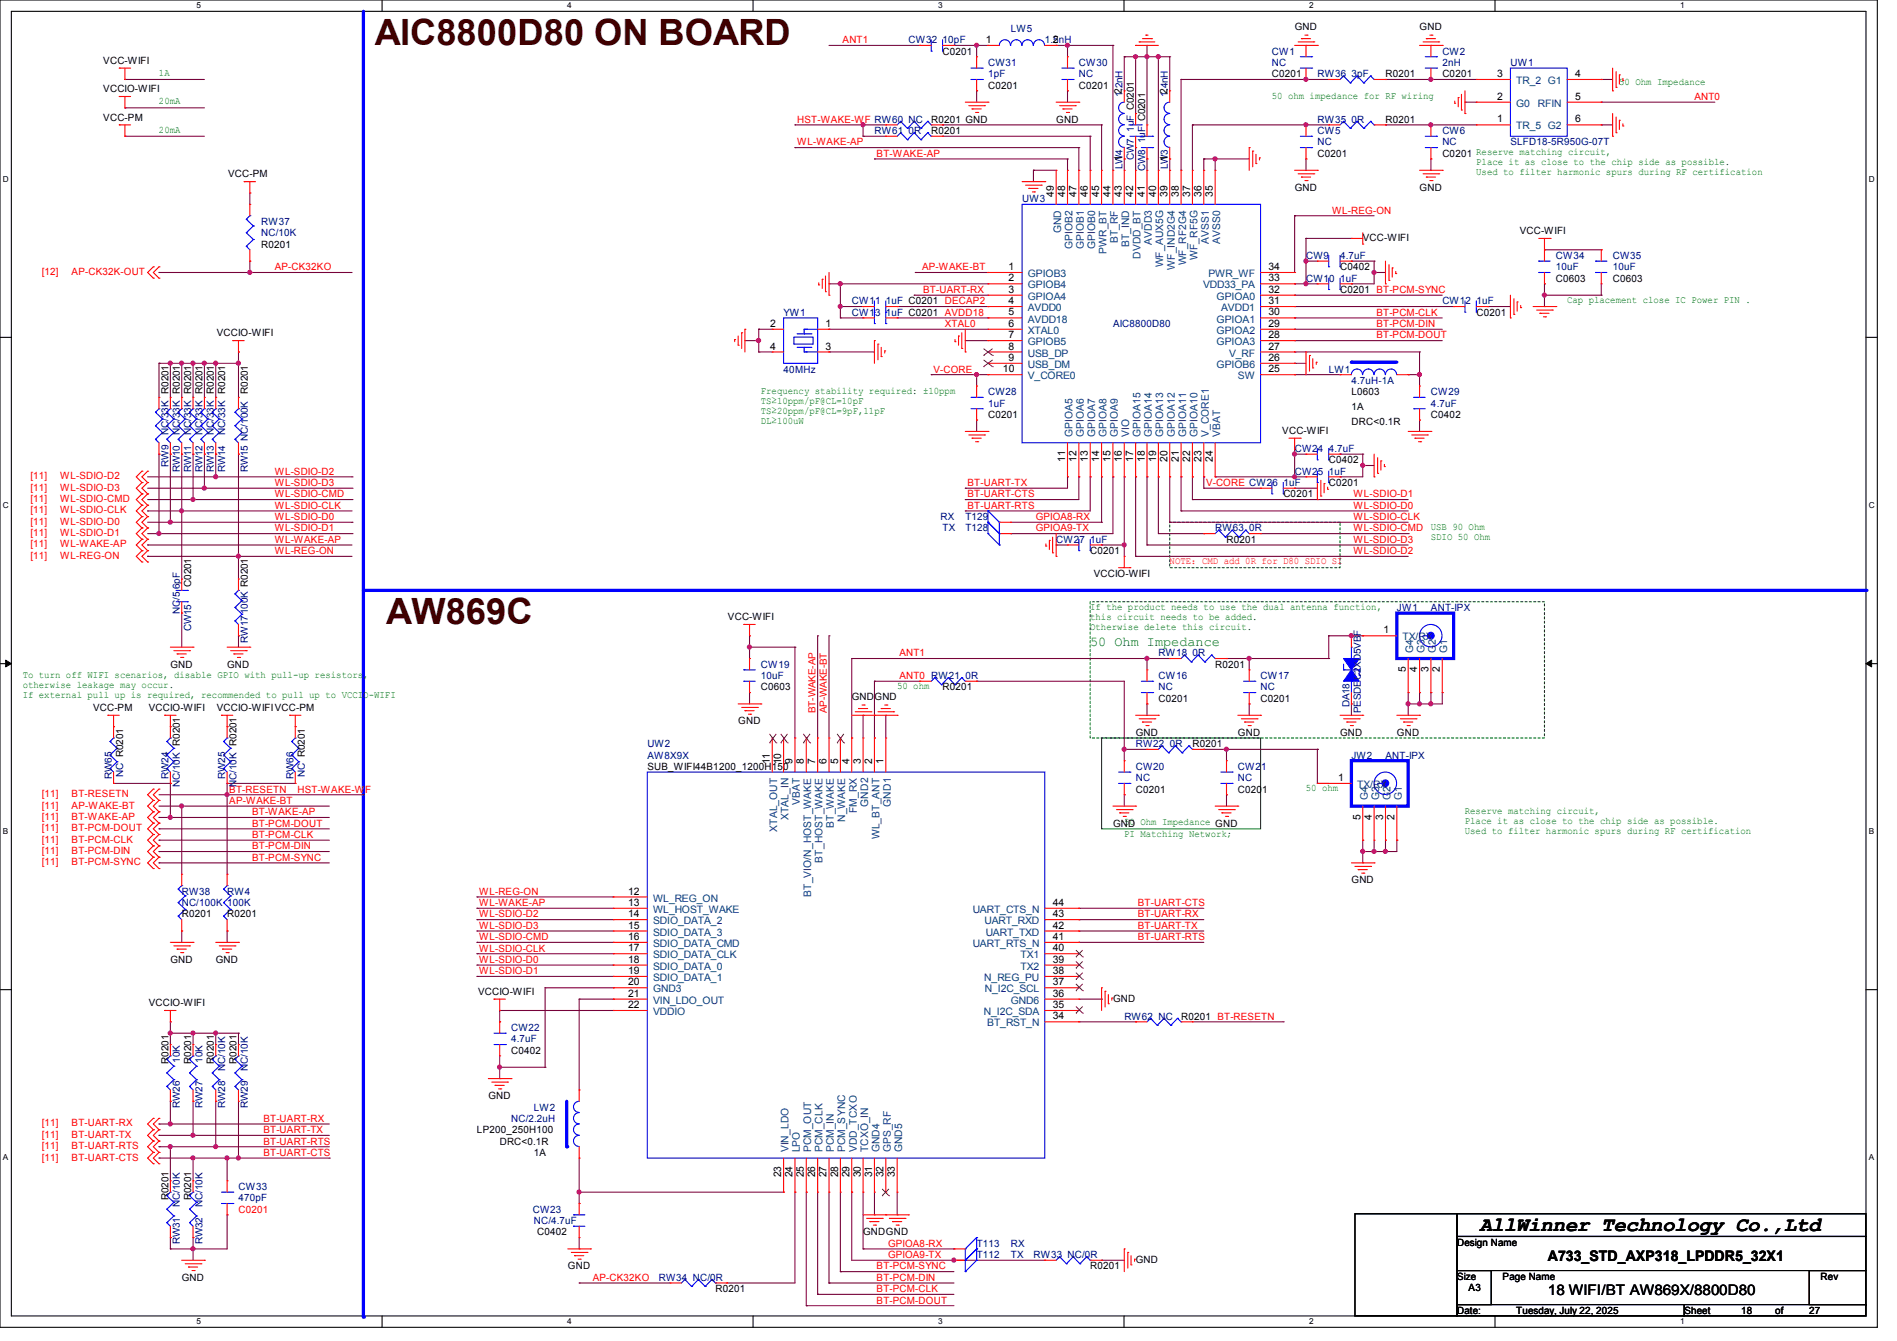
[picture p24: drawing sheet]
<svg xmlns="http://www.w3.org/2000/svg" width="297mm" height="210mm" viewBox="0 0 297 210" stroke-linecap="round" stroke-linejoin="round" font-family="sans-serif">
<defs><g id="words">
<g font-size="5.7" fill="#400000">
<text x="58.7" y="7.1">AIC8800D80 ON BOARD</text>
<text x="60.4" y="97.7">AW869C</text>
</g>
<text font-size="3.2" x="231.7" y="192.7">AllWinner Technology Co.,Ltd</text>
<g font-size="2.3">
<text x="242.3" y="197.5">A733_STD_AXP318_LPDDR5_32X1</text>
<text x="242.3" y="202.8">18 WIFI/BT AW869X/8800D80</text>
</g>
<text font-size="2.1" fill="#008000" x="170.7" y="101.2">50 Ohm Impedance</text>
<g font-size="1.6" fill="#000080">
<text x="158.3" y="5">LW5</text>
<text x="142.2" y="6.8">CW32</text>
<text x="147.6" y="6.8">10pF</text>
<text x="154.7" y="10.3">CW31</text>
<text x="163.6" y="6.8">1.5nH</text>
<text x="168.9" y="10.3">CW30</text>
<text x="199.1" y="8.6">CW1</text>
<text x="199.1" y="10.3">NC</text>
<text x="225.8" y="8.6">CW2</text>
<text x="225.8" y="10.3">2nH</text>
<text x="236.5" y="10.3">UW1</text>
<text x="154.7" y="12.1">1pF</text>
<text x="168.9" y="12.1">NC</text>
<text x="206.3" y="12.1">RW36</text>
<text x="211.6" y="12.1">3pF</text>
<text x="136.9" y="21">RW61</text>
<text x="142.2" y="21">0R</text>
<text x="206.3" y="21">CW5</text>
<text x="206.3" y="22.8">NC</text>
<text x="206.3" y="19.2">RW35</text>
<text x="211.6" y="19.2">0R</text>
<text x="225.8" y="21">CW6</text>
<text x="225.8" y="22.8">NC</text>
<text x="236.5" y="22.8">SLFD18-5R950G-07T</text>
<text x="40.9" y="35.2">RW37</text>
<text x="160" y="31.7">UW3</text>
<text x="40.9" y="37">NC/10K</text>
<text x="204.5" y="40.6">CW9</text>
<text x="209.8" y="40.6">4.7uF</text>
<text x="243.6" y="40.6">CW34</text>
<text x="252.5" y="40.6">CW35</text>
<text x="133.4" y="47.7">CW11</text>
<text x="138.7" y="47.7">1uF C0201 DECAP2</text>
<text x="204.5" y="44.1">CW10</text>
<text x="209.8" y="44.1">1uF</text>
<text x="225.8" y="47.7">CW12</text>
<text x="231.2" y="47.7">1uF</text>
<text x="243.6" y="42.3">10uF</text>
<text x="252.5" y="42.3">10uF</text>
<text x="122.7" y="49.4">YW1</text>
<text x="133.4" y="49.4">CW13</text>
<text x="138.7" y="49.4">1uF C0201 AVDD18</text>
<text x="174.3" y="51.2">AIC8800D80</text>
<text x="122.7" y="58.3">40MHz</text>
<text x="208" y="58.3">LW1</text>
<text x="154.7" y="61.9">CW28</text>
<text x="154.7" y="63.7">1uF</text>
<text x="211.6" y="60.1">4.7uH-1A</text>
<text x="224" y="61.9">CW29</text>
<text x="224" y="63.7">4.7uF</text>
<text x="202.7" y="70.8">CW24</text>
<text x="208" y="70.8">4.7uF</text>
<text x="200.9" y="76.1">1uF</text>
<text x="202.7" y="74.3">CW25</text>
<text x="208" y="74.3">1uF</text>
<text x="147.2" y="81.4">RX</text>
<text x="147.6" y="83.2">TX</text>
<text x="151.1" y="83.2">T128</text>
<text x="151.1" y="81.4">T129</text>
<text x="190.3" y="83.2">RW63</text>
<text x="195.6" y="83.2">0R</text>
<text x="165.4" y="85">CW27</text>
<text x="170.7" y="85">1uF</text>
<text x="218.7" y="95.7">JW1</text>
<text x="224" y="95.7">ANT-IPX</text>
<text x="119.1" y="104.6">CW19</text>
<text x="119.1" y="106.3">10uF</text>
<text x="151.1" y="106.3">0R</text>
<text x="181.4" y="106.3">CW16</text>
<text x="181.4" y="102.8">RW18</text>
<text x="186.7" y="102.8">0R</text>
<text x="197.4" y="106.3">CW17</text>
<text x="181.4" y="108.1">NC</text>
<text x="197.4" y="108.1">NC</text>
<text x="101.4" y="117">UW2</text>
<text x="101.4" y="118.8">AW8X9X</text>
<text x="177.8" y="117">RW22</text>
<text x="183.1" y="117">0R</text>
<text x="211.6" y="118.8">JW2</text>
<text x="216.9" y="118.8">ANT-IPX</text>
<text x="177.8" y="120.6">CW20</text>
<text x="177.8" y="122.3">NC</text>
<text x="193.8" y="120.6">CW21</text>
<text x="193.8" y="122.3">NC</text>
<text x="28.4" y="140.1">RW38</text>
<text x="28.4" y="141.9">NC/100K 100K</text>
<text x="35.6" y="140.1">RW4</text>
<text x="80" y="161.5">CW22</text>
<text x="176" y="159.7">RW62 NC</text>
<text x="80" y="163.2">4.7uF</text>
<text x="83.6" y="173.9">LW2</text>
<text x="80" y="175.7">NC/2.2uH</text>
<text x="37.3" y="186.4">CW33</text>
<text x="37.3" y="188.1">470pF</text>
<text x="83.4" y="189.9">CW23</text>
<text x="83.6" y="191.7">NC/4.7uF</text>
<text x="152.9" y="197">T112</text>
<text x="152.9" y="195.2">T113</text>
<text x="158.3" y="197">TX</text>
<text x="158.3" y="195.2">RX</text>
<text x="161.8" y="197">RW33 NC/0R</text>
<text x="103.1" y="200.6">RW34 NC/0R</text>
</g>
<g font-size="1.6">
<text x="202.7" y="4.7">GND</text>
<text x="222.3" y="4.7">GND</text>
<text x="16.2" y="10">VCC-WIFI</text>
<text x="147.6" y="8.6">C0201</text>
<text x="154.4" y="6.7">1</text>
<text x="164.8" y="6.7">2</text>
<text x="16.2" y="14.4">VCCIO-WIFI</text>
<text x="154.7" y="13.9">C0201</text>
<text x="168.9" y="13.9">C0201</text>
<text x="175.7" y="14.8" transform="rotate(-90 175.7 14.8)">2</text>
<text x="182.8" y="14.8" transform="rotate(-90 182.8 14.8)">2</text>
<text x="199.1" y="12.1">C0201</text>
<text x="216.9" y="12.1">R0201</text>
<text x="225.8" y="12.1">C0201</text>
<text x="234.4" y="12.1">3</text>
<text x="234.4" y="15.6">2</text>
<text x="246.6" y="12.1">4</text>
<text x="246.6" y="15.6">5</text>
<text x="16.2" y="18.9">VCC-PM</text>
<text x="145.8" y="19.2">R0201 GND</text>
<text x="145.8" y="21">R0201</text>
<text x="165.4" y="19.2">GND</text>
<text x="216.9" y="19.2">R0201</text>
<text x="234.4" y="19.2">1</text>
<text x="246.6" y="19.2">6</text>
<text x="35.7" y="27.8">VCC-PM</text>
<text x="175.7" y="25.2" transform="rotate(-90 175.7 25.2)">1</text>
<text x="182.8" y="25.2" transform="rotate(-90 182.8 25.2)">1</text>
<text x="202.7" y="29.9">GND</text>
<text x="206.3" y="24.6">C0201</text>
<text x="222.3" y="29.9">GND</text>
<text x="225.8" y="24.6">C0201 Reserve matching circuit,</text>
<text x="165" y="30.8" transform="rotate(-90 165 30.8)">49</text>
<text x="166.8" y="30.8" transform="rotate(-90 166.8 30.8)">48</text>
<text x="168.5" y="30.8" transform="rotate(-90 168.5 30.8)">47</text>
<text x="170.3" y="30.8" transform="rotate(-90 170.3 30.8)">46</text>
<text x="172.1" y="30.8" transform="rotate(-90 172.1 30.8)">45</text>
<text x="173.9" y="30.8" transform="rotate(-90 173.9 30.8)">44</text>
<text x="175.7" y="30.8" transform="rotate(-90 175.7 30.8)">43</text>
<text x="177.4" y="30.8" transform="rotate(-90 177.4 30.8)">42</text>
<text x="179.2" y="30.8" transform="rotate(-90 179.2 30.8)">41</text>
<text x="181" y="30.8" transform="rotate(-90 181 30.8)">40</text>
<text x="182.8" y="30.8" transform="rotate(-90 182.8 30.8)">39</text>
<text x="184.5" y="30.8" transform="rotate(-90 184.5 30.8)">38</text>
<text x="186.3" y="30.8" transform="rotate(-90 186.3 30.8)">37</text>
<text x="188.1" y="30.8" transform="rotate(-90 188.1 30.8)">36</text>
<text x="189.9" y="30.8" transform="rotate(-90 189.9 30.8)">35</text>
<text x="40.9" y="38.8">R0201</text>
<text x="213.4" y="37.7">VCC-WIFI</text>
<text x="237.9" y="36.7">VCC-WIFI</text>
<text x="157.9" y="42.3">1</text>
<text x="157.9" y="44.1">2</text>
<text x="157.9" y="45.8">3</text>
<text x="157.9" y="47.6">4</text>
<text x="198.6" y="47.6">31</text>
<text x="198.6" y="45.8">32</text>
<text x="198.6" y="44.1">33</text>
<text x="198.6" y="42.3">34</text>
<text x="209.8" y="42.3">C0402</text>
<text x="209.8" y="45.9">C0201 BT-PCM-SYNC</text>
<text x="243.6" y="44.1">C0603</text>
<text x="252.5" y="44.1">C0603</text>
<text x="34" y="52.7">VCCIO-WIFI</text>
<text x="120.6" y="51.2">2</text>
<text x="129.3" y="51.2">1</text>
<text x="157.9" y="49.4">5</text>
<text x="157.9" y="51.2">6</text>
<text x="157.9" y="53">7</text>
<text x="198.6" y="53">28</text>
<text x="198.6" y="51.2">29</text>
<text x="198.6" y="49.4">30</text>
<text x="231.2" y="49.4">C0201</text>
<text x="120.6" y="54.7">4</text>
<text x="129.3" y="54.7">3</text>
<text x="157" y="58.3">10</text>
<text x="157.9" y="54.7">8</text>
<text x="157.9" y="56.5">9</text>
<text x="198.6" y="58.3">25</text>
<text x="198.6" y="56.5">26</text>
<text x="198.6" y="54.7">27</text>
<text x="154.7" y="65.4">C0201</text>
<text x="211.6" y="61.9">L0603</text>
<text x="211.6" y="64.2">1A</text>
<text x="224" y="65.4">C0402</text>
<text x="200.8" y="67.9">VCC-WIFI</text>
<text x="211.6" y="66.5">DRC&lt;0.1R</text>
<text x="166.8" y="72.3" transform="rotate(-90 166.8 72.3)">11</text>
<text x="168.5" y="72.3" transform="rotate(-90 168.5 72.3)">12</text>
<text x="170.3" y="72.3" transform="rotate(-90 170.3 72.3)">13</text>
<text x="172.1" y="72.3" transform="rotate(-90 172.1 72.3)">14</text>
<text x="173.9" y="72.3" transform="rotate(-90 173.9 72.3)">15</text>
<text x="175.7" y="72.3" transform="rotate(-90 175.7 72.3)">16</text>
<text x="177.4" y="72.3" transform="rotate(-90 177.4 72.3)">17</text>
<text x="179.2" y="72.3" transform="rotate(-90 179.2 72.3)">18</text>
<text x="181" y="72.3" transform="rotate(-90 181 72.3)">19</text>
<text x="182.8" y="72.3" transform="rotate(-90 182.8 72.3)">20</text>
<text x="184.5" y="72.3" transform="rotate(-90 184.5 72.3)">21</text>
<text x="186.3" y="72.3" transform="rotate(-90 186.3 72.3)">22</text>
<text x="188.1" y="72.3" transform="rotate(-90 188.1 72.3)">23</text>
<text x="189.9" y="72.3" transform="rotate(-90 189.9 72.3)">24</text>
<text x="200.9" y="77.9">C0201</text>
<text x="208" y="76.1">C0201</text>
<text x="208" y="72.6">C0402</text>
<text x="170.7" y="86.8">C0201</text>
<text x="192" y="85">R0201</text>
<text x="171.2" y="90.3">VCCIO-WIFI</text>
<text x="114" y="97.1">VCC-WIFI</text>
<text x="216.6" y="99.2">1</text>
<text x="26.7" y="104.6">GND</text>
<text x="35.6" y="104.6">GND</text>
<text x="190.3" y="104.6">R0201</text>
<text x="220.1" y="105.2" transform="rotate(-90 220.1 105.2)">5</text>
<text x="221.9" y="105.2" transform="rotate(-90 221.9 105.2)">4</text>
<text x="223.7" y="105.2" transform="rotate(-90 223.7 105.2)">3</text>
<text x="225.4" y="105.2" transform="rotate(-90 225.4 105.2)">2</text>
<text x="14.6" y="111.3">VCC-PM</text>
<text x="23.3" y="111.3">VCCIO-WIFI</text>
<text x="34" y="111.3">VCCIO-WIFIVCC-PM</text>
<text x="115.6" y="113.5">GND</text>
<text x="119.1" y="108.1">C0603</text>
<text x="133.4" y="109.6">GND</text>
<text x="136.9" y="109.6">GND</text>
<text x="147.6" y="108.1">R0201</text>
<text x="181.4" y="109.9">C0201</text>
<text x="197.4" y="109.9">C0201</text>
<text x="120.5" y="119.7" transform="rotate(-90 120.5 119.7)">11</text>
<text x="122.3" y="119.7" transform="rotate(-90 122.3 119.7)">10</text>
<text x="124.1" y="119.7" transform="rotate(-90 124.1 119.7)">9</text>
<text x="125.9" y="119.7" transform="rotate(-90 125.9 119.7)">8</text>
<text x="127.6" y="119.7" transform="rotate(-90 127.6 119.7)">7</text>
<text x="129.4" y="119.7" transform="rotate(-90 129.4 119.7)">6</text>
<text x="131.2" y="119.7" transform="rotate(-90 131.2 119.7)">5</text>
<text x="133" y="119.7" transform="rotate(-90 133 119.7)">4</text>
<text x="134.8" y="119.7" transform="rotate(-90 134.8 119.7)">3</text>
<text x="136.5" y="119.7" transform="rotate(-90 136.5 119.7)">2</text>
<text x="138.3" y="119.7" transform="rotate(-90 138.3 119.7)">1</text>
<text x="177.8" y="115.2">GND</text>
<text x="186.7" y="117">R0201</text>
<text x="193.8" y="115.2">GND</text>
<text x="209.8" y="115.2">GND</text>
<text x="218.7" y="115.2">GND</text>
<text x="101.4" y="120.6">SUB_WIFI44B1200_1200H150</text>
<text x="177.8" y="124.1">C0201</text>
<text x="193.8" y="124.1">C0201</text>
<text x="209.5" y="122.3">1</text>
<text x="174.3" y="129.5">GND</text>
<text x="213" y="128.4" transform="rotate(-90 213 128.4)">5</text>
<text x="214.8" y="128.4" transform="rotate(-90 214.8 128.4)">4</text>
<text x="216.6" y="128.4" transform="rotate(-90 216.6 128.4)">3</text>
<text x="218.3" y="128.4" transform="rotate(-90 218.3 128.4)">2</text>
<text x="28.4" y="143.7">R0201</text>
<text x="35.6" y="143.7">R0201</text>
<text x="98.3" y="141.9">13</text>
<text x="98.3" y="143.6">14</text>
<text x="98.3" y="140.1">12</text>
<text x="164.8" y="143.6">43</text>
<text x="164.8" y="141.9">44</text>
<text x="211.6" y="138.3">GND</text>
<text x="98.3" y="149">17</text>
<text x="98.3" y="147.2">16</text>
<text x="98.3" y="145.4">15</text>
<text x="164.8" y="149">40</text>
<text x="164.8" y="145.4">42</text>
<text x="164.8" y="147.2">41</text>
<text x="26.7" y="150.8">GND</text>
<text x="33.8" y="150.8">GND</text>
<text x="74.8" y="155.8">VCCIO-WIFI</text>
<text x="98.3" y="150.7">18</text>
<text x="98.3" y="152.5">19</text>
<text x="98.3" y="154.3">20</text>
<text x="164.8" y="154.3">37</text>
<text x="164.8" y="150.7">39</text>
<text x="164.8" y="152.5">38</text>
<text x="23.3" y="157.6">VCCIO-WIFI</text>
<text x="98.3" y="157.9">22</text>
<text x="98.3" y="156.1">21</text>
<text x="164.8" y="157.9">35</text>
<text x="164.8" y="156.1">36</text>
<text x="164.8" y="159.6">34</text>
<text x="174.3" y="156.8">GND</text>
<text x="184.9" y="159.7">R0201 BT-RESETN</text>
<text x="80" y="165">C0402</text>
<text x="76.5" y="172.1">GND</text>
<text x="74.7" y="177.5">LP200_250H100</text>
<text x="78.2" y="179.2">DRC&lt;0.1R</text>
<text x="83.6" y="181">1A</text>
<text x="122.3" y="184.4" transform="rotate(-90 122.3 184.4)">23</text>
<text x="124.1" y="184.4" transform="rotate(-90 124.1 184.4)">24</text>
<text x="125.9" y="184.4" transform="rotate(-90 125.9 184.4)">25</text>
<text x="127.6" y="184.4" transform="rotate(-90 127.6 184.4)">26</text>
<text x="129.4" y="184.4" transform="rotate(-90 129.4 184.4)">27</text>
<text x="131.2" y="184.4" transform="rotate(-90 131.2 184.4)">28</text>
<text x="133" y="184.4" transform="rotate(-90 133 184.4)">29</text>
<text x="134.8" y="184.4" transform="rotate(-90 134.8 184.4)">30</text>
<text x="136.5" y="184.4" transform="rotate(-90 136.5 184.4)">31</text>
<text x="138.3" y="184.4" transform="rotate(-90 138.3 184.4)">32</text>
<text x="140.1" y="184.4" transform="rotate(-90 140.1 184.4)">33</text>
<text x="84.1" y="193.5">C0402</text>
<text x="135.1" y="193.5">GNDGND</text>
<text x="177.8" y="197.7">GND</text>
<text x="228.1" y="195.1">Design Name</text>
<text x="28.4" y="200.6">GND</text>
<text x="88.9" y="198.8">GND</text>
<text x="112" y="202.4">R0201</text>
<text x="170.7" y="198.8">R0201</text>
<text x="228.1" y="200.4">Size</text>
<text x="229.9" y="202.2">A3</text>
<text x="235.3" y="200.4">Page Name</text>
<text x="285" y="200.4">Rev</text>
<text x="228.1" y="205.7">Date:</text>
<text x="237.4" y="205.7">Tuesday, July 22, 2025</text>
<text x="263.7" y="205.7">Sheet</text>
<text x="272.6" y="205.7">18</text>
<text x="277.9" y="205.7">of</text>
<text x="283.3" y="205.7">27</text>
</g>
<g font-size="1.6" fill="#008000">
<text x="24.9" y="11.9">1A</text>
<text x="24.9" y="16.3">20mA</text>
<text x="199.1" y="15.5">50 ohm impedance for RF wiring</text>
<text x="253.5" y="13.3">50 Ohm Impedance</text>
<text x="24.9" y="20.8">20mA</text>
<text x="231.1" y="25.9">Place it as close to the chip side as possible.</text>
<text x="231.1" y="27.5">Used to filter harmonic spurs during RF certification</text>
<text x="245.3" y="47.5">Cap placement close IC Power PIN .</text>
<text x="119.1" y="61.7">Frequency stability required: ±10ppm</text>
<text x="119.1" y="63.2">TS≥10ppm/pF@CL=10pF</text>
<text x="119.1" y="64.8">TS≥20ppm/pF@CL=9pF,11pF</text>
<text x="119.1" y="66.4">DL≥100uW</text>
<text x="224" y="83">USB 90 Ohm</text>
<text x="224" y="84.6">SDIO 50 Ohm</text>
<text x="170.7" y="95.5">If the product needs to use the dual antenna function,</text>
<text x="170.7" y="97">this circuit needs to be added.</text>
<text x="170.7" y="98.6">Otherwise delete this circuit.</text>
<text x="3.6" y="106.1">To turn off WIFI scenarios, disable GPIO with pull-up resistors,</text>
<text x="3.6" y="107.7">otherwise leakage may occur.</text>
<text x="140.4" y="107.9">50 ohm</text>
<text x="3.6" y="109.3">If external pull up is required, recommended to pull up to VCCIO-WIFI</text>
<text x="204.5" y="123.9">50 ohm</text>
<text x="176" y="129.2">50 Ohm Impedance GND</text>
<text x="176" y="131">PI Matching Network;</text>
<text x="229.3" y="127.5">Reserve matching circuit,</text>
<text x="229.3" y="129">Place it as close to the chip side as possible.</text>
<text x="229.3" y="130.6">Used to filter harmonic spurs during RF certification</text>
</g>
<g font-size="1.6" fill="#f00">
<text x="131.9" y="6.8">ANT1</text>
<text x="265.3" y="15.7">ANT0</text>
<text x="124.8" y="19.2">HST-WAKE-WF RW60 NC</text>
<text x="124.8" y="22.8">WL-WAKE-AP</text>
<text x="137.3" y="24.6">BT-WAKE-AP</text>
<text x="208.5" y="33.4">WL-REG-ON</text>
<text x="6.6" y="43.1">[12]</text>
<text x="11.2" y="43.1">AP-CK32K-OUT</text>
<text x="43" y="42.3">AP-CK32KO</text>
<text x="144.4" y="42.3">AP-WAKE-BT</text>
<text x="144.5" y="45.9">BT-UART-RX</text>
<text x="147.9" y="51.2">XTAL0</text>
<text x="215.5" y="49.4">BT-PCM-CLK</text>
<text x="215.5" y="51.2">BT-PCM-DIN</text>
<text x="215.5" y="53">BT-PCM-DOUT</text>
<text x="146.1" y="58.3">V-CORE</text>
<text x="4.8" y="76.8">[11]</text>
<text x="4.8" y="75.1">[11]</text>
<text x="9.4" y="76.8">WL-SDIO-D3</text>
<text x="9.4" y="75.1">WL-SDIO-D2</text>
<text x="43" y="74.3">WL-SDIO-D2</text>
<text x="43" y="77.9">WL-SDIO-CMD</text>
<text x="43" y="76.1">WL-SDIO-D3</text>
<text x="151.5" y="76.1">BT-UART-TX</text>
<text x="151.5" y="77.9">BT-UART-CTS</text>
<text x="188.8" y="76.1">V-CORE CW26</text>
<text x="211.9" y="77.9">WL-SDIO-D1</text>
<text x="4.8" y="78.6">[11]</text>
<text x="4.8" y="82.2">[11]</text>
<text x="4.8" y="80.4">[11]</text>
<text x="4.8" y="83.9">[11]</text>
<text x="9.4" y="78.6">WL-SDIO-CMD</text>
<text x="9.4" y="82.2">WL-SDIO-D0</text>
<text x="9.4" y="80.4">WL-SDIO-CLK</text>
<text x="9.4" y="83.9">WL-SDIO-D1</text>
<text x="43" y="79.7">WL-SDIO-CLK</text>
<text x="43" y="81.4">WL-SDIO-D0</text>
<text x="43" y="83.2">WL-SDIO-D1</text>
<text x="151.5" y="79.7">BT-UART-RTS</text>
<text x="162.1" y="81.4">GPIOA8-RX</text>
<text x="162.1" y="83.2">GPIOA9-TX</text>
<text x="211.9" y="79.7">WL-SDIO-D0</text>
<text x="211.9" y="81.4">WL-SDIO-CLK</text>
<text x="211.9" y="83.2">WL-SDIO-CMD</text>
<text x="4.8" y="87.5">[11]</text>
<text x="4.8" y="85.7">[11]</text>
<text x="9.4" y="87.5">WL-REG-ON</text>
<text x="9.4" y="85.7">WL-WAKE-AP</text>
<text x="43" y="85">WL-WAKE-AP</text>
<text x="43" y="86.8">WL-REG-ON</text>
<text x="183.1" y="88.3">NOTE：CMD add 0R for D80 SDIO SI</text>
<text x="211.9" y="85">WL-SDIO-D3</text>
<text x="211.9" y="86.8">WL-SDIO-D2</text>
<text x="140.8" y="102.8">ANT1</text>
<text x="140.8" y="106.3">ANT0 RW21</text>
<text x="6.6" y="124.8">[11]</text>
<text x="11.2" y="124.8">BT-RESETN</text>
<text x="35.9" y="124.1">BT-RESETN</text>
<text x="35.9" y="125.9">AP-WAKE-BT</text>
<text x="46.6" y="124.1">HST-WAKE-WF</text>
<text x="6.6" y="130.2">[11]</text>
<text x="6.6" y="128.4">[11]</text>
<text x="6.6" y="126.6">[11]</text>
<text x="6.6" y="132">[11]</text>
<text x="11.2" y="130.2">BT-PCM-DOUT</text>
<text x="11.2" y="128.4">BT-WAKE-AP</text>
<text x="11.2" y="126.6">AP-WAKE-BT</text>
<text x="11.2" y="132">BT-PCM-CLK</text>
<text x="39.5" y="127.7">BT-WAKE-AP</text>
<text x="39.5" y="129.5">BT-PCM-DOUT</text>
<text x="39.5" y="131.2">BT-PCM-CLK</text>
<text x="6.6" y="133.7">[11]</text>
<text x="6.6" y="135.5">[11]</text>
<text x="11.2" y="133.7">BT-PCM-DIN</text>
<text x="11.2" y="135.5">BT-PCM-SYNC</text>
<text x="39.5" y="133">BT-PCM-DIN</text>
<text x="39.5" y="134.8">BT-PCM-SYNC</text>
<text x="75" y="140.1">WL-REG-ON</text>
<text x="75" y="141.9">WL-WAKE-AP</text>
<text x="75" y="143.7">WL-SDIO-D2</text>
<text x="178.1" y="141.9">BT-UART-CTS</text>
<text x="178.1" y="143.7">BT-UART-RX</text>
<text x="75" y="147.2">WL-SDIO-CMD</text>
<text x="75" y="149">WL-SDIO-CLK</text>
<text x="75" y="145.5">WL-SDIO-D3</text>
<text x="178.1" y="145.5">BT-UART-TX</text>
<text x="178.1" y="147.2">BT-UART-RTS</text>
<text x="75" y="150.8">WL-SDIO-D0</text>
<text x="75" y="152.6">WL-SDIO-D1</text>
<text x="6.6" y="180">[11]</text>
<text x="6.6" y="178.2">[11]</text>
<text x="6.6" y="176.4">[11]</text>
<text x="11.2" y="180">BT-UART-RTS</text>
<text x="11.2" y="178.2">BT-UART-TX</text>
<text x="11.2" y="176.4">BT-UART-RX</text>
<text x="41.2" y="177.5">BT-UART-TX</text>
<text x="41.2" y="175.7">BT-UART-RX</text>
<text x="41.2" y="179.2">BT-UART-RTS</text>
<text x="6.6" y="181.7">[11]</text>
<text x="11.2" y="181.7">BT-UART-CTS</text>
<text x="41.2" y="181">BT-UART-CTS</text>
<text x="37.3" y="189.9">C0201</text>
<text x="139" y="197">GPIOA9-TX</text>
<text x="139" y="195.2">GPIOA8-RX</text>
<text x="92.8" y="200.6">AP-CK32KO</text>
<text x="137.3" y="202.4">BT-PCM-CLK</text>
<text x="137.3" y="200.6">BT-PCM-DIN</text>
<text x="137.3" y="198.8">BT-PCM-SYNC</text>
<text x="137.3" y="204.1">BT-PCM-DOUT</text>
</g>
<g font-size="1.6" fill="#004080">
<text x="237.4" y="13.2">TR_2 G1</text>
<text x="237.4" y="16.7">G0</text>
<text x="240.8" y="16.7">RFIN</text>
<text x="237.4" y="20.3">TR_5 G2</text>
<text x="166.1" y="36.5" transform="rotate(-90 166.1 36.5)">GND</text>
<text x="167.9" y="39" transform="rotate(-90 167.9 39)">GPIOB2</text>
<text x="169.7" y="39" transform="rotate(-90 169.7 39)">GPIOB1</text>
<text x="171.5" y="39" transform="rotate(-90 171.5 39)">GPIOB0</text>
<text x="173.2" y="39.7" transform="rotate(-90 173.2 39.7)">PWR_BT</text>
<text x="175" y="38.1" transform="rotate(-90 175 38.1)">BT_RF</text>
<text x="176.8" y="38.7" transform="rotate(-90 176.8 38.7)">BT_IND</text>
<text x="178.6" y="40.6" transform="rotate(-90 178.6 40.6)">DVDD_BT</text>
<text x="180.4" y="38.4" transform="rotate(-90 180.4 38.4)">AVDD3</text>
<text x="182.1" y="41.9" transform="rotate(-90 182.1 41.9)">WF_AUX5G</text>
<text x="185.7" y="41.6" transform="rotate(-90 185.7 41.6)">WF_RF2G4</text>
<text x="187.5" y="40.7" transform="rotate(-90 187.5 40.7)">WF_RF5G</text>
<text x="189.2" y="38.2" transform="rotate(-90 189.2 38.2)">AVSS1</text>
<text x="191" y="38.2" transform="rotate(-90 191 38.2)">AVSS0</text>
<text x="160.9" y="43.4">GPIOB3</text>
<text x="160.9" y="45.2">GPIOB4</text>
<text x="160.9" y="46.9">GPIOA4</text>
<text x="183.9" y="42.2" transform="rotate(-90 183.9 42.2)">WF_IND2G4</text>
<text x="188.4" y="45.2">VDD33_PA</text>
<text x="189.2" y="43.4">PWR_WF</text>
<text x="190.5" y="46.9">GPIOA0</text>
<text x="160.9" y="48.7">AVDD0</text>
<text x="160.9" y="50.5">AVDD18</text>
<text x="160.9" y="52.3">XTAL0</text>
<text x="190.5" y="52.3">GPIOA2</text>
<text x="190.5" y="50.5">GPIOA1</text>
<text x="191.2" y="48.7">AVDD1</text>
<text x="160.9" y="54.1">GPIOB5</text>
<text x="160.9" y="55.8">USB_DP</text>
<text x="160.9" y="57.6">USB_DM</text>
<text x="160.9" y="59.4">V_CORE0</text>
<text x="190.5" y="57.6">GPIOB6</text>
<text x="190.5" y="54.1">GPIOA3</text>
<text x="192.4" y="55.8">V_RF</text>
<text x="193.8" y="59.4">SW</text>
<text x="167.9" y="68.5" transform="rotate(-90 167.9 68.5)">GPIOA5</text>
<text x="169.7" y="68.5" transform="rotate(-90 169.7 68.5)">GPIOA6</text>
<text x="171.5" y="68.5" transform="rotate(-90 171.5 68.5)">GPIOA7</text>
<text x="173.2" y="68.5" transform="rotate(-90 173.2 68.5)">GPIOA8</text>
<text x="175" y="68.5" transform="rotate(-90 175 68.5)">GPIOA9</text>
<text x="176.8" y="68.5" transform="rotate(-90 176.8 68.5)">VIO</text>
<text x="178.6" y="68.5" transform="rotate(-90 178.6 68.5)">GPIOA15</text>
<text x="180.4" y="68.5" transform="rotate(-90 180.4 68.5)">GPIOA14</text>
<text x="182.1" y="68.5" transform="rotate(-90 182.1 68.5)">GPIOA13</text>
<text x="183.9" y="68.5" transform="rotate(-90 183.9 68.5)">GPIOA12</text>
<text x="185.7" y="68.5" transform="rotate(-90 185.7 68.5)">GPIOA11</text>
<text x="187.5" y="68.5" transform="rotate(-90 187.5 68.5)">GPIOA10</text>
<text x="189.2" y="68.5" transform="rotate(-90 189.2 68.5)">V_CORE1</text>
<text x="191" y="68.5" transform="rotate(-90 191 68.5)">VBAT</text>
<text x="219.6" y="100.3">TX/RX</text>
<text x="221.3" y="102.2" transform="rotate(-90 221.3 102.2)">G4</text>
<text x="223" y="102.2" transform="rotate(-90 223 102.2)">G3</text>
<text x="224.8" y="102.2" transform="rotate(-90 224.8 102.2)">G2</text>
<text x="226.6" y="102.2" transform="rotate(-90 226.6 102.2)">G1</text>
<text x="212.5" y="123.4">TX/RX</text>
<text x="214.1" y="125.3" transform="rotate(-90 214.1 125.3)">G4</text>
<text x="215.9" y="125.3" transform="rotate(-90 215.9 125.3)">G3</text>
<text x="217.7" y="125.3" transform="rotate(-90 217.7 125.3)">G2</text>
<text x="219.5" y="125.3" transform="rotate(-90 219.5 125.3)">G1</text>
<text x="121.7" y="130.3" transform="rotate(-90 121.7 130.3)">XTAL_OUT</text>
<text x="123.5" y="128.4" transform="rotate(-90 123.5 128.4)">XTAL_IN</text>
<text x="125.2" y="126.1" transform="rotate(-90 125.2 126.1)">VBAT</text>
<text x="130.6" y="129.6" transform="rotate(-90 130.6 129.6)">BT_WAKE</text>
<text x="132.3" y="128.7" transform="rotate(-90 132.3 128.7)">N_WAKE</text>
<text x="134.1" y="127.3" transform="rotate(-90 134.1 127.3)">FM_RX</text>
<text x="135.9" y="126.3" transform="rotate(-90 135.9 126.3)">GND2</text>
<text x="137.7" y="131.4" transform="rotate(-90 137.7 131.4)">WL_BT_ANT</text>
<text x="139.5" y="126.3" transform="rotate(-90 139.5 126.3)">GND1</text>
<text x="128.8" y="135.1" transform="rotate(-90 128.8 135.1)">BT_HOST_WAKE</text>
<text x="102.2" y="143">WL_HOST_WAKE</text>
<text x="102.2" y="141.2">WL_REG_ON</text>
<text x="127" y="140.5" transform="rotate(-90 127 140.5)">BT_VIO/N_HOST_WAKE</text>
<text x="152.3" y="143">UART_CTS_N</text>
<text x="102.2" y="144.7">SDIO_DATA_2</text>
<text x="102.2" y="148.3">SDIO_DATA_CMD</text>
<text x="102.2" y="146.5">SDIO_DATA_3</text>
<text x="152.3" y="148.3">UART_RTS_N</text>
<text x="154.1" y="144.7">UART_RXD</text>
<text x="154.3" y="146.5">UART_TXD</text>
<text x="102.2" y="151.8">SDIO_DATA_0</text>
<text x="102.2" y="150.1">SDIO_DATA_CLK</text>
<text x="102.2" y="153.6">SDIO_DATA_1</text>
<text x="102.2" y="155.4">GND3</text>
<text x="154.1" y="153.6">N_REG_PU</text>
<text x="154.2" y="155.4">N_I2C_SCL</text>
<text x="159.8" y="151.8">TX2</text>
<text x="159.8" y="150.1">TX1</text>
<text x="102.2" y="159">VDDIO</text>
<text x="102.2" y="157.2">VIN_LDO_OUT</text>
<text x="154" y="159">N_I2C_SDA</text>
<text x="154.6" y="160.7">BT_RST_N</text>
<text x="158.3" y="157.2">GND6</text>
<text x="123.5" y="180.5" transform="rotate(-90 123.5 180.5)">VIN_LDO</text>
<text x="125.2" y="180.5" transform="rotate(-90 125.2 180.5)">LPO</text>
<text x="127" y="180.5" transform="rotate(-90 127 180.5)">PCM_OUT</text>
<text x="128.8" y="180.5" transform="rotate(-90 128.8 180.5)">PCM_CLK</text>
<text x="130.6" y="180.5" transform="rotate(-90 130.6 180.5)">PCM_IN</text>
<text x="132.3" y="180.5" transform="rotate(-90 132.3 180.5)">PCM_SYNC</text>
<text x="134.1" y="180.5" transform="rotate(-90 134.1 180.5)">VDD_TCXO</text>
<text x="135.9" y="180.5" transform="rotate(-90 135.9 180.5)">TCXO_IN</text>
<text x="137.7" y="180.5" transform="rotate(-90 137.7 180.5)">GND4</text>
<text x="139.5" y="180.5" transform="rotate(-90 139.5 180.5)">GPS_RF</text>
<text x="141.2" y="180.5" transform="rotate(-90 141.2 180.5)">GND5</text>
</g>
<g font-size="1.5" fill="#000080">
<text x="175.7" y="15.1" transform="rotate(-90 175.7 15.1)">1.2nH</text>
<text x="182.8" y="15.1" transform="rotate(-90 182.8 15.1)">1.4nH</text>
<text x="177.5" y="20.6" transform="rotate(-90 177.5 20.6)">1uF C0201</text>
<text x="179.3" y="22.4" transform="rotate(-90 179.3 22.4)">1uF C0201</text>
<text x="175.7" y="26.5" transform="rotate(-90 175.7 26.5)">LW4</text>
<text x="177.5" y="25.1" transform="rotate(-90 177.5 25.1)">CW7</text>
<text x="179.3" y="26.8" transform="rotate(-90 179.3 26.8)">CW8</text>
<text x="182.8" y="26.5" transform="rotate(-90 182.8 26.5)">LW3</text>
<text x="26.4" y="68.1" transform="rotate(-90 26.4 68.1)">NC/33K R0201</text>
<text x="28.2" y="68.1" transform="rotate(-90 28.2 68.1)">NC/33K R0201</text>
<text x="29.9" y="68.1" transform="rotate(-90 29.9 68.1)">NC/33K R0201</text>
<text x="31.7" y="68.1" transform="rotate(-90 31.7 68.1)">NC/33K R0201</text>
<text x="33.5" y="68.1" transform="rotate(-90 33.5 68.1)">NC/33K R0201</text>
<text x="35.3" y="68.1" transform="rotate(-90 35.3 68.1)">NC/33K R0201</text>
<text x="26.4" y="73.1" transform="rotate(-90 26.4 73.1)">RW9</text>
<text x="28.2" y="74" transform="rotate(-90 28.2 74)">RW10</text>
<text x="29.9" y="74" transform="rotate(-90 29.9 74)">RW11</text>
<text x="31.7" y="74" transform="rotate(-90 31.7 74)">RW12</text>
<text x="33.5" y="74" transform="rotate(-90 33.5 74)">RW13</text>
<text x="35.3" y="74" transform="rotate(-90 35.3 74)">RW14</text>
<text x="38.8" y="74" transform="rotate(-90 38.8 74)">RW15 NC/100K</text>
<text x="28.2" y="96.2" transform="rotate(-90 28.2 96.2)">NC/5.6pF</text>
<text x="29.9" y="98.8" transform="rotate(-90 29.9 98.8)">CW15</text>
<text x="38.8" y="100.6" transform="rotate(-90 38.8 100.6)">RW17100K R0201</text>
<text x="211.3" y="110.8" transform="rotate(-90 211.3 110.8)">DA18</text>
<text x="213.1" y="111.7" transform="rotate(-90 213.1 111.7)">PESDEC2XD5VBF</text>
<text x="17.5" y="122" transform="rotate(-90 17.5 122)">RW65</text>
<text x="19.3" y="121.6" transform="rotate(-90 19.3 121.6)">NC R0201</text>
<text x="26.4" y="122" transform="rotate(-90 26.4 122)">RW24</text>
<text x="28.2" y="123.2" transform="rotate(-90 28.2 123.2)">NC/10K R0201</text>
<text x="35.3" y="122" transform="rotate(-90 35.3 122)">RW25</text>
<text x="37" y="123.2" transform="rotate(-90 37 123.2)">NC/10K R0201</text>
<text x="45.9" y="122" transform="rotate(-90 45.9 122)">RW66</text>
<text x="47.7" y="121.6" transform="rotate(-90 47.7 121.6)">NC R0201</text>
<text x="28.2" y="166.4" transform="rotate(-90 28.2 166.4)">10K</text>
<text x="31.7" y="166.4" transform="rotate(-90 31.7 166.4)">10K</text>
<text x="35.3" y="167.7" transform="rotate(-90 35.3 167.7)">NC/10K</text>
<text x="38.8" y="167.7" transform="rotate(-90 38.8 167.7)">NC/10K</text>
<text x="28.2" y="173.5" transform="rotate(-90 28.2 173.5)">RW26</text>
<text x="31.7" y="173.5" transform="rotate(-90 31.7 173.5)">RW27</text>
<text x="35.3" y="173.5" transform="rotate(-90 35.3 173.5)">RW28</text>
<text x="38.8" y="173.5" transform="rotate(-90 38.8 173.5)">RW29</text>
<text x="28.2" y="189" transform="rotate(-90 28.2 189)">NC/10K</text>
<text x="31.7" y="189" transform="rotate(-90 31.7 189)">NC/10K</text>
<text x="28.2" y="194.9" transform="rotate(-90 28.2 194.9)">RW31</text>
<text x="31.7" y="194.9" transform="rotate(-90 31.7 194.9)">RW32</text>
</g>
<g font-size="1.5">
<text x="38.8" y="61.7" transform="rotate(-90 38.8 61.7)">R0201</text>
<text x="29.9" y="91.9" transform="rotate(-90 29.9 91.9)">C0201</text>
<text x="26.4" y="166.6" transform="rotate(-90 26.4 166.6)">R0201</text>
<text x="29.9" y="166.6" transform="rotate(-90 29.9 166.6)">R0201</text>
<text x="33.5" y="166.6" transform="rotate(-90 33.5 166.6)">R0201</text>
<text x="37" y="166.6" transform="rotate(-90 37 166.6)">R0201</text>
<text x="26.4" y="187.9" transform="rotate(-90 26.4 187.9)">R0201</text>
<text x="29.9" y="187.9" transform="rotate(-90 29.9 187.9)">R0201</text>
</g>
<g font-size="1.5" fill="#f00">
<text x="127.7" y="111.7" transform="rotate(-90 127.7 111.7)">BT-WAKE-AP</text>
<text x="129.5" y="111.7" transform="rotate(-90 129.5 111.7)">AP-WAKE-BT</text>
</g>
<g font-size="1.3">
<text x="30.8" y="1.3">5</text>
<text x="88.8" y="1.3">4</text>
<text x="146.9" y="1.3">3</text>
<text x="205" y="1.3">2</text>
<text x="263.1" y="1.3">1</text>
<text x=".5" y="28.4">D</text>
<text x="292.6" y="28.4">D</text>
<text x=".5" y="79.5">C</text>
<text x="292.6" y="79.5">C</text>
<text x=".5" y="130.6">B</text>
<text x="292.6" y="130.6">B</text>
<text x=".5" y="181.7">A</text>
<text x="292.6" y="181.7">A</text>
<text x="30.8" y="207.4">5</text>
<text x="88.8" y="207.4">4</text>
<text x="146.9" y="207.4">3</text>
<text x="205" y="207.4">2</text>
<text x="263.1" y="207.4">1</text>
</g>
</g></defs>
<path d="M0 0h293.9v207.9h-293.9zM1.8 1.8h290.3v204.3h-290.3z" fill="none" stroke="#000" stroke-width=".17"/>
<g fill="#fff">
<path d="M30.8 .2h.7v1.4h-.7z"/>
<path d="M30.8 206.2h.7v1.4h-.7z"/>
</g>
<path d="M59.8 0v1.8M59.8 206.1v1.8" fill="none" stroke="#000" stroke-width=".17"/>
<g fill="#fff">
<path d="M88.8 .2h.7v1.4h-.7z"/>
<path d="M88.8 206.2h.7v1.4h-.7z"/>
</g>
<path d="M117.9 0v1.8M117.9 206.1v1.8" fill="none" stroke="#000" stroke-width=".17"/>
<g fill="#fff">
<path d="M146.9 .2h.7v1.4h-.7z"/>
<path d="M146.9 206.2h.7v1.4h-.7z"/>
</g>
<path d="M176 0v1.8M176 206.1v1.8" fill="none" stroke="#000" stroke-width=".17"/>
<g fill="#fff">
<path d="M205 .2h.7v1.4h-.7z"/>
<path d="M205 206.2h.7v1.4h-.7z"/>
</g>
<path d="M234.1 0v1.8M234.1 206.1v1.8" fill="none" stroke="#000" stroke-width=".17"/>
<g fill="#fff">
<path d="M263.1 .2h.6v1.4h-.6z"/>
<path d="M263.1 206.2h.6v1.4h-.6z"/>
<path d="M.5 27.3h.9v1.4h-.9z"/>
<path d="M292.6 27.3h.9v1.4h-.9z"/>
<path d="M.5 78.4h.9v1.4h-.9z"/>
<path d="M292.6 78.4h.9v1.4h-.9z"/>
</g>
<path d="M0 52.8h1.8M292.1 52.8h1.8" fill="none" stroke="#000" stroke-width=".17"/>
<g fill="#fff">
<path d="M.5 129.5h.8v1.4h-.8z"/>
<path d="M292.6 129.5h.8v1.4h-.8z"/>
</g>
<path d="M0 103.9h1.8M292.1 103.9h1.8" fill="none" stroke="#000" stroke-width=".17"/>
<path d="M.9 103.4l.9 .5-.9 .5zM292.1 103.9l.9-.5v1z" fill="#000" stroke="#000" stroke-width=".16"/>
<g fill="#fff">
<path d="M.5 180.5h.8v1.4h-.8z"/>
<path d="M292.6 180.5h.8v1.4h-.8z"/>
</g>
<path d="M0 155h1.8M292.1 155h1.8" fill="none" stroke="#000" stroke-width=".17"/>
<path d="M56.9 1.8v204.4" fill="none" stroke="#00f" stroke-width=".51"/>
<circle cx="56.9" cy="206.2" r=".25" fill="#00f"/>
<path d="M170.7 94.2h71.1v21.4h-71.1z" fill="none" stroke="#008000" stroke-width=".17" stroke-dasharray=".3 .3"/>
<path d="M172.5 115.6h24.9v14.2h-24.9z" fill="none" stroke="#008000" stroke-width=".17"/>
<path d="M56.9 92.5h235.2" fill="none" stroke="#00f" stroke-width=".51"/>
<circle cx="292.1" cy="92.5" r=".25" fill="#00f"/>
<path d="M183.1 81.8h26.7v7.1h-26.7z" fill="none" stroke="#008000" stroke-width=".17" stroke-dasharray=".3 .3"/>
<g fill="none" stroke="#800040" stroke-width=".17">
<path d="M19.6 12.4h.1M19.6 16.9h.1M19.6 12.4h12.4M19.6 16.9h12.4M124.5 19.6h.1M124.5 19.6h14.2M129.8 7.1h14.2M135.1 19.6h.1M135.1 19.6v1.7M144 7.1h.1M147.6 19.6h.1M147.6 19.6h24.9"/>
<path d="M149.4 7.1h.1M149.4 7.1h5.3M152.9 14.2h.1M152.9 7.1h.1M152.9 7.1v1.8M152.9 14.2v1.8M165.4 7.1h.1M165.4 7.1h8.8M167.1 14.2h.1M167.1 7.1h.1M167.1 7.1v1.8M167.1 14.2v1.8"/>
<path d="M172.5 19.6h.1M172.5 19.6v7.1M174.2 7.1h.1M174.2 7.1v19.6M176 8.9h.1M176 8.9v5.3M176 8.9h7.1M177.8 8.9h.1M177.8 8.9v8.9M179.6 7.1h.1M179.6 8.9h.1M179.6 7.1v12.5"/>
<path d="M181.4 8.9h.1M181.4 8.9v17.8M183.1 8.9h.1M183.1 8.9v5.3M184.9 12.4h.1M184.9 12.4h23.1M184.9 12.4v14.3M186.7 19.6h.1M186.7 19.6v7.1M186.7 19.6h21.3M204.5 12.4h.1M204.5 19.6h.1"/>
<path d="M216.9 19.6h.1M216.9 12.4h.1M216.9 12.4h14.2M216.9 19.6h14.2M224 12.4h.1M224 19.6h.1M229.4 16h.1M229.4 16h1.7M250.7 16h.1M250.7 12.4h.1M250.7 19.6h.1M250.7 12.4h1.8"/>
<path d="M250.7 16h17.8M250.7 19.6h1.8M19.6 21.3h.1M19.6 21.3h12.4M39.1 30.2h.1M39.1 30.2v1.8M124.5 23.1h.1M124.5 23.1h44.4M135.1 21.3h.1M135.1 21.3h3.6M136.9 24.9h.1M136.9 24.9h30.2"/>
<path d="M147.6 21.3h.1M147.6 21.3h23.1M161.8 26.7h.1M161.8 26.7h3.6M161.8 26.7v1.7M167.1 24.9h.1M167.1 24.9v1.8M168.9 23.1h.1M168.9 23.1v3.6M170.7 21.3h.1M170.7 21.3v5.4M176 24.9h.1"/>
<path d="M176 24.9v1.8M177.8 23.1h.1M177.8 23.1v3.6M179.6 24.9h.1M179.6 24.9v1.8M183.1 24.9h.1M183.1 24.9v1.8M188.5 24.9h.1M188.5 24.9v1.8M188.5 24.9h7.1M190.2 24.9h.1M190.2 24.9v1.8"/>
<path d="M202.7 33.8h.1M202.7 33.8v8.9M202.7 33.8h12.4M204.5 37.3h.1M204.5 24.9h.1M204.5 37.3h7.1M204.5 24.9v1.8M204.5 37.3v7.1M224 24.9h.1M224 24.9v1.8M241.8 39.1h8.9M250.7 39.1h.1"/>
<path d="M24.9 42.7h.1M24.9 56.9h.1M24.9 42.7h30.2M24.9 56.9h12.4M24.9 56.9v5.3M26.7 56.9h.1M26.7 56.9v5.3M28.4 56.9h.1M28.4 56.9v5.3M30.2 56.9h.1M30.2 56.9v5.3M32 56.9h.1"/>
<path d="M32 56.9v5.3M33.8 56.9h.1M33.8 56.9v5.3M37.3 56.9h.1M37.3 55.1h.1M37.3 55.1v7.1M39.1 42.7h.1M39.1 40.9h.1M39.1 40.9v1.8M116.6 53.3h.1M116.6 53.3h2.2M118.8 53.3h.1"/>
<path d="M118.8 51.6h.1M118.8 55.1h.1M118.8 51.6v3.5M118.8 51.6h2.1M118.8 55.1h2.1M129.8 55.1h.1M129.8 44.4h.1M129.8 51.6h.1M129.8 51.6h24.9M129.8 55.1h7.1M129.8 44.4h24.9M131.6 48h.1"/>
<path d="M131.6 49.8h.1M131.6 44.4h.1M131.6 44.4v5.4M131.6 48h3.5M131.6 49.8h3.5M140.5 48h14.2M140.5 49.8h14.2M143.1 46.2h.1M143.1 46.2h11.6M143.3 42.7h.1M143.3 42.7h11.4M145.8 58.7h.1"/>
<path d="M145.8 58.7h8.9M151.1 53.3h.1M151.1 53.3h3.6M152.9 58.7h.1M152.9 58.7v1.8M154.7 49.8h.1M154.7 48h.1M202.7 56.9h.1M202.7 55.1h.1M202.7 48h.1M202.7 46.2h.1M202.7 49.8h.1"/>
<path d="M202.7 51.6h.1M202.7 58.7h.1M202.7 53.3h.1M202.7 44.4h.1M202.7 48h24.9M202.7 49.8h23.1M202.7 58.7h7.1M202.7 53.3h23.1M202.7 46.2h23.1M202.7 56.9h1.8M202.7 51.6h23.1M202.7 55.1h19.5"/>
<path d="M202.7 44.4h3.5M204.5 40.9h.1M204.5 44.4h.1M204.5 40.9h1.7M211.6 44.4h.1M211.6 40.9h.1M211.6 40.9h3.5M215.1 42.7h.1M215.1 40.9h.1M215.1 42.7h1.8M215.1 40.9v3.5h-3.5M220.5 58.7h.1"/>
<path d="M220.5 58.7h1.7M222.2 55.1h.1M222.2 58.7h.1M222.2 55.1v5.4M232.9 48h.1M232.9 48h3.6M241.8 46.2h.1M241.8 44.4h.1M241.8 48h.1M241.8 46.2h8.9M241.8 44.4v3.6M250.7 46.2h.1"/>
<path d="M250.7 44.4v1.8M23.1 74.7h32M23.1 76.5h32M23.1 78.2h32M24.9 71.1h.1M24.9 71.1v12.5M26.7 71.1h.1M26.7 71.1v10.7M28.4 71.1h.1M28.4 71.1v19.6M30.2 78.2h.1M30.2 71.1h.1"/>
<path d="M30.2 71.1v7.1M32 76.5h.1M32 71.1h.1M32 71.1v5.4M33.8 74.7h.1M33.8 71.1h.1M33.8 71.1v3.6M37.3 71.1h.1M37.3 71.1v19.6M55.1 74.7h.1M55.1 78.2h.1M55.1 76.5h.1"/>
<path d="M151.1 76.5h.1M151.1 78.2h.1M152.9 65.8h.1M152.9 65.8v1.8M167.1 74.7h.1M167.1 74.7v1.8h-16M168.9 74.7h.1M168.9 74.7v3.5h-17.8M170.7 74.7h.1M170.7 74.7v5.3h-19.6M172.5 74.7h.1M172.5 74.7v7.1"/>
<path d="M174.2 74.7h.1M174.2 74.7v8.9h-16M176 74.7h.1M176 74.7v12.4M177.8 74.7h.1M177.8 74.7v12.4M179.6 74.7h.1M179.6 74.7v10.6M181.4 74.7h.1M181.4 74.7v8.9h7.1M183.1 74.7h.1M183.1 74.7v7.1"/>
<path d="M184.9 74.7h.1M184.9 74.7v5.3M186.7 74.7h.1M186.7 78.2h.1M186.7 78.2h33.8M186.7 74.7v3.5M188.5 74.7h.1M188.5 76.5h.1M188.5 76.5h8.9M188.5 74.7v1.8M190.2 74.7h.1M190.2 74.7h14.3"/>
<path d="M202.7 70.4h.1M202.7 74.7h.1M202.7 76.5h.1M202.7 71.1h.1M202.7 76.5h3.5M202.7 70.4v4.3M202.7 71.1h1.8M209.8 71.1h.1M209.8 74.7h.1M209.8 71.1h3.6M213.4 71.1h.1M213.4 72.9h.1"/>
<path d="M213.4 71.1v3.6h-3.6M213.4 72.9h1.7M222.2 65.8h.1M222.2 65.8v1.8M23.1 85.3h.1M23.1 87.1h.1M23.1 80h.1M23.1 80h32M23.1 81.8h32M23.1 85.3h32M23.1 87.1h32M23.1 83.6h32"/>
<path d="M24.9 83.6h.1M26.7 81.8h.1M28.4 80h.1M28.4 96h.1M28.4 96v5.3M37.3 87.1h.1M37.3 99.6h.1M37.3 99.6v1.7M55.1 81.8h.1M55.1 83.6h.1M117.3 99.6h.1M117.3 99.6v3.5"/>
<path d="M128 99.6h.1M128 99.6v16M129.8 99.6h.1M129.8 99.6v16M151.1 80h.1M158.2 83.6h.1M158.2 81.8h14.3M165.4 85.3h.1M165.4 85.3h1.7M172.5 85.3h.1M172.5 81.8h.1M172.5 85.3h3.5"/>
<path d="M176 85.3h.1M177.8 87.1h.1M177.8 87.1h42.7M179.6 85.3h.1M179.6 85.3h40.9M183.1 81.8h.1M183.1 81.8h37.4M184.9 80h.1M184.9 80h35.6M188.5 83.6h.1M197.4 83.6h23.1M208 99.6h.1"/>
<path d="M208 99.6v3.5M208 99.6h5.4M211.6 99.6h.1M213.4 99.6h.1M220.5 83.6h.1M117.3 108.5h.1M117.3 101.3h.1M117.3 108.5v1.7M117.3 101.3h7.2M124.5 101.3h.1M124.5 101.3v14.3M133.3 115.6h.1"/>
<path d="M135.1 112h.1M135.1 112v3.6M136.9 106.7h.1M136.9 115.6h.1M136.9 106.7v8.9M136.9 106.7h7.1M138.7 112h.1M138.7 112v3.6M152.9 106.7h.1M152.9 106.7h23.1v12.4M176 117.3h.1M176 117.3h3.6"/>
<path d="M179.6 103.1h.1M179.6 110.2h.1M179.6 103.1v1.8M179.6 110.2v1.8M183.1 103.1h-49.8v12.5M188.5 117.3h.1M188.5 117.3h17.7M192 117.3h.1M192 103.1h.1M192 117.3v1.8M192 103.1h16M195.6 110.2h.1"/>
<path d="M195.6 103.1h.1M195.6 103.1v1.8M195.6 110.2v1.8M206.2 117.3h.1M206.2 117.3v5.4M208 103.1h.1M211.6 110.2h.1M211.6 110.2v1.8M220.5 110.2h.1M220.5 108.5h.1M220.5 108.5v3.5M222.2 108.5h.1"/>
<path d="M222.2 110.2h.1M222.2 108.5v1.7M224 110.2h.1M224 108.5h.1M224 108.5v1.7M225.8 108.5h.1M225.8 108.5v1.7h-5.3M17.8 122.7h8.9M24.9 133.3h.1M24.9 135.1h.1M24.9 128h.1M24.9 129.8h.1"/>
<path d="M24.9 131.6h.1M24.9 133.3h26.7M24.9 135.1h26.7M24.9 128h26.7M24.9 124.5h32M24.9 126.2h26.7M24.9 129.8h26.7M24.9 131.6h26.7M26.7 122.7h.1M26.7 128h.1M26.7 122.7v5.3M28.4 126.2h.1"/>
<path d="M28.4 126.2v10.7M35.6 124.5h.1M35.6 122.7h.1M35.6 122.7h10.6M35.6 122.7v14.2M56.9 124.5h.1M176 124.5h.1M176 124.5v1.7M192 124.5h.1M192 124.5v1.7M206.2 122.7h.1M206.2 122.7h1.8"/>
<path d="M213.4 131.6h.1M213.4 135.1h.1M213.4 131.6v3.5M215.1 133.3h.1M215.1 131.6v1.7M216.9 133.3h.1M216.9 131.6h.1M216.9 131.6v1.7M218.7 131.6h.1M218.7 131.6v1.7h-5.3M28.4 145.8h.1M28.4 145.8v1.8"/>
<path d="M35.6 145.8h.1M35.6 145.8v1.8M74.7 140.5h.1M74.7 142.2h.1M74.7 151.1h.1M74.7 147.6h.1M74.7 149.4h.1M74.7 145.8h.1M74.7 152.9h.1M74.7 144h.1M74.7 140.5h21.3M74.7 142.2h21.3"/>
<path d="M74.7 151.1h21.3M74.7 147.6h21.3M74.7 149.4h21.3M74.7 145.8h21.3M74.7 152.9h21.3M74.7 144h21.3M78.2 158.2h.1M78.2 158.2v1.8M78.2 158.2h17.8M85.3 154.7h.1M85.3 154.7v12.4M85.3 154.7h10.7"/>
<path d="M90.7 156.5h.1M90.7 156.5v14.2M90.7 156.5h5.3M96 154.7h.1M96 156.5h.1M168.9 145.8h.1M168.9 142.2h.1M168.9 147.6h.1M168.9 144h.1M168.9 142.2h19.6M168.9 147.6h19.6M168.9 145.8h19.6"/>
<path d="M168.9 144h19.6M168.9 156.5h3.6M172.5 156.5h.1M24.9 177.8h.1M24.9 179.6h.1M24.9 176h.1M24.9 177.8h26.7M24.9 176h26.7M24.9 179.6h26.7M26.7 160h.1M26.7 176h.1M26.7 172.5h.1"/>
<path d="M26.7 179.6h.1M26.7 161.8h.1M26.7 160v3.6M26.7 172.5v3.5M26.7 179.6v5.3M26.7 161.8h10.6M30.2 177.8h.1M30.2 161.8h.1M30.2 172.5h.1M30.2 161.8v1.8M30.2 172.5v5.3M33.8 161.8h.1"/>
<path d="M33.8 179.6h.1M33.8 172.5h.1M33.8 161.8v1.8M33.8 172.5v7.1M37.3 161.8h.1M37.3 161.8v1.8M37.3 172.5v8.9M78.2 167.1h.1M78.2 160h.1M78.2 168.9h.1M78.2 165.4v3.5M78.2 167.1h7.1"/>
<path d="M85.3 167.1h.1M168.9 160h8.9M177.8 160h.1M186.7 160h14.2M200.9 160h.1M24.9 181.4h.1M24.9 181.4h26.7M26.7 195.6h.1M26.7 193.8h.1M26.7 193.8v1.8M30.2 181.4h.1M30.2 195.6h.1"/>
<path d="M30.2 193.8h.1M30.2 181.4v3.5M30.2 193.8v3.6M35.6 181.4h.1M35.6 190.2h.1M35.6 190.2v5.4h-8.9M35.6 181.4v3.5M37.3 181.4h.1M51.6 181.4h.1M90.7 186.7h.1M90.7 188.5h.1M90.7 195.6h.1"/>
<path d="M90.7 181.4v7.1M90.7 193.8v1.8M90.7 186.7h32M122.7 186.7h.1M124.5 186.7h.1M124.5 186.7v14.2h-10.7M126.2 186.7h.1M126.2 186.7v17.8M128 186.7v16M129.8 186.7v14.2M131.6 199.1h.1M131.6 199.1h17.8"/>
<path d="M131.6 186.7v12.4M133.3 186.7h.1M133.3 186.7v10.7h30.3M135.1 195.6h.1M135.1 186.7v8.9M135.1 195.6h14.3M136.9 190.2h.1M136.9 186.7v3.5M140.5 190.2h.1M140.5 186.7v3.5M149.4 197.4h.1M149.4 195.6h.1"/>
<path d="M163.6 197.4h.1M172.5 197.4h.1M172.5 197.4h3.5M90.7 200.9h.1M90.7 200.9h14.2M113.8 200.9h.1M126.2 204.5h.1M126.2 204.5h23.2M128 202.7h.1M128 202.7h21.4M129.8 200.9h.1M129.8 200.9h19.6"/>
</g>
<g fill="#f0f" stroke="#f0f" stroke-width=".17">
<circle cx="222.2" cy="110.2" r=".32"/>
<circle cx="220.5" cy="110.2" r=".32"/>
<circle cx="224" cy="110.2" r=".32"/>
<circle cx="78.2" cy="167.1" r=".32"/>
<circle cx="90.7" cy="186.7" r=".32"/>
<circle cx="216.9" cy="133.3" r=".32"/>
<circle cx="149.3" cy="197.3" r=".32"/>
<circle cx="117.3" cy="101.3" r=".32"/>
<circle cx="176" cy="117.3" r=".32"/>
<circle cx="192" cy="117.3" r=".32"/>
<circle cx="179.6" cy="103.1" r=".32"/>
<circle cx="195.6" cy="103.1" r=".32"/>
<circle cx="26.6" cy="128" r=".32"/>
<circle cx="30.2" cy="177.8" r=".32"/>
<circle cx="30.2" cy="195.6" r=".32"/>
<circle cx="26.6" cy="161.8" r=".32"/>
<circle cx="26.6" cy="176" r=".32"/>
<circle cx="26.6" cy="179.6" r=".32"/>
<circle cx="30.2" cy="181.3" r=".32"/>
<circle cx="30.2" cy="161.8" r=".32"/>
<circle cx="33.8" cy="161.8" r=".32"/>
<circle cx="33.8" cy="179.6" r=".32"/>
<circle cx="37.3" cy="87.1" r=".32"/>
<circle cx="35.5" cy="124.4" r=".32"/>
<circle cx="39.1" cy="42.7" r=".32"/>
<circle cx="28.4" cy="126.2" r=".32"/>
<circle cx="176" cy="85.3" r=".32"/>
<circle cx="213.3" cy="72.9" r=".32"/>
<circle cx="202.7" cy="74.7" r=".32"/>
<circle cx="190.2" cy="24.9" r=".32"/>
<circle cx="204.4" cy="40.9" r=".32"/>
<circle cx="179.6" cy="8.9" r=".32"/>
<circle cx="177.8" cy="8.9" r=".32"/>
<circle cx="135.1" cy="19.5" r=".32"/>
<circle cx="118.8" cy="53.3" r=".33"/>
<circle cx="204.4" cy="12.4" r=".32"/>
<circle cx="204.4" cy="19.5" r=".32"/>
<circle cx="224" cy="19.5" r=".32"/>
<circle cx="224" cy="12.4" r=".32"/>
<circle cx="222.2" cy="58.7" r=".32"/>
<circle cx="152.9" cy="58.7" r=".32"/>
<circle cx="131.6" cy="48" r=".32"/>
<circle cx="131.6" cy="44.4" r=".32"/>
<circle cx="202.7" cy="71.1" r=".32"/>
<circle cx="181.3" cy="8.9" r=".32"/>
<circle cx="204.4" cy="44.4" r=".32"/>
<circle cx="215.1" cy="42.7" r=".32"/>
<circle cx="152.9" cy="7.1" r=".32"/>
<circle cx="167.1" cy="7.1" r=".32"/>
<circle cx="213.3" cy="133.3" r=".32"/>
<circle cx="215.1" cy="133.3" r=".32"/>
<circle cx="37.3" cy="56.9" r=".32"/>
<circle cx="33.8" cy="56.9" r=".32"/>
<circle cx="26.6" cy="56.9" r=".32"/>
<circle cx="28.4" cy="56.9" r=".32"/>
<circle cx="32" cy="56.9" r=".32"/>
<circle cx="30.2" cy="56.9" r=".32"/>
<circle cx="26.6" cy="81.8" r=".32"/>
<circle cx="28.4" cy="80" r=".32"/>
<circle cx="24.9" cy="83.5" r=".32"/>
<circle cx="33.8" cy="74.7" r=".32"/>
<circle cx="30.2" cy="78.2" r=".32"/>
<circle cx="32" cy="76.4" r=".32"/>
<circle cx="211.6" cy="99.5" r=".32"/>
<circle cx="35.5" cy="181.3" r=".32"/>
<circle cx="37.3" cy="181.3" r=".32"/>
<circle cx="241.8" cy="46.2" r=".32"/>
</g>
<g fill="none" stroke="#f00" stroke-width=".17">
<path d="M18.7 19.6h.1M18.7 15.1h.1M18.7 10.7h.1M18.7 19.6h1.7M18.7 15.1h1.7M18.7 10.7h1.7M19.6 16.9h.1M19.6 12.4h.1M19.6 10.7v1.7M19.6 15.1v1.8M19.6 19.6v1.7M151.1 16h3.6"/>
<path d="M151.7 16.6h2.4M152.2 17.1h.1M152.2 17.1h1.4M152.7 17.6h.4M153.1 17.6h.1M154.1 16.6h.1M154.7 16h.1M165.4 16h3.5M165.9 16.6h2.5M166.4 17.1h.1M166.4 17.1h1.5M167 17.6h.3"/>
<path d="M167.3 17.6h.1M168.4 16.6h.1M168.9 16h.1M177.8 7.1h.1M177.8 7.1h3.6M178.4 6.6h.1M178.4 6.6h2.4M178.9 6.1h1.4M179.4 5.5h.1M179.4 5.5h.3M180.3 6.1h.1M202.7 7.1h3.5"/>
<path d="M203.2 6.6h2.5M203.8 6.1h.1M203.8 6.1h1.4M204.3 5.5h.3M204.6 5.5h.1M205.7 6.6h.1M206.2 7.1h.1M222.2 7.1h3.6M222.8 6.6h2.5M223.3 6.1h.1M223.3 6.1h1.4M223.9 5.5h.3"/>
<path d="M224.2 5.5h.1M225.3 6.6h.1M225.8 7.1h.1M227.8 16.2h.1M227.8 15.8v.4M228.3 15.3h.1M228.3 15.3v1.4M228.8 17.2h.1M228.8 14.8v2.4M229.4 17.8h.1M229.4 14.2v3.6M252.5 14.2h.1"/>
<path d="M252.5 10.7v3.5M252.5 17.8v3.5M253 13.7h.1M253 11.2v2.5M253 18.3v2.5M253.5 11.7h.1M253.5 18.8h.1M253.5 11.7v1.5M253.5 18.8v1.5M254.1 12.6h.1M254.1 19.7h.1M254.1 12.3v.3"/>
<path d="M254.1 19.4v.3M19.6 21.3h.1M38.2 28.4h.1M38.2 28.4h1.8M39.1 30.2h.1M39.1 28.4v1.8M160 28.4h3.6M160.6 29h2.4M161.1 29.5h.1M161.1 29.5h1.4M161.6 30.1h.4M162 30.1h.1"/>
<path d="M163 29h.1M163.6 28.4h.1M195.6 23.1h.1M195.6 23.1v3.6M196.1 23.7h.1M196.1 23.7v2.4M196.6 25.6h.1M196.6 24.2v1.4M197.2 24.7h.1M197.2 24.7v.4M202.7 26.7h3.5M203.2 27.2h2.5"/>
<path d="M203.8 27.7h.1M203.8 27.7h1.4M204.3 28.3h.3M204.6 28.3h.1M205.7 27.2h.1M206.2 26.7h.1M211.6 37.3h.1M211.6 37.3h1.8M213.4 38.2h.1M213.4 36.4v1.8M222.2 26.7h3.6M222.8 27.2h2.5"/>
<path d="M223.3 27.7h.1M223.3 27.7h1.4M223.9 28.3h.3M224.2 28.3h.1M225.3 27.2h.1M225.8 26.7h.1M240.9 37.3h1.8M241.8 39.1h.1M241.8 37.3v1.8M242.7 37.3h.1M250.7 39.1h.1M250.7 39.1v1.8"/>
<path d="M252.5 21.3h.1M253 20.8h.1M24 41.8h.1M24 43.6h.1M24 41.8l-.9 .9 .9 .9M24.9 41.8h.1M24.9 43.6h.1M24.9 41.8l-.9 .9 .9 .9M36.4 53.3h.1M36.4 53.3h1.8M37.3 55.1h.1M37.3 53.3v1.8"/>
<path d="M115 53.2h.1M115 53.2v.3M115.6 54.1h.1M115.6 52.6v1.5M116.1 52.1h.1M116.1 52.1v2.5M116.6 51.6h.1M116.6 51.6v3.5M128.2 44.6h.1M128.2 44.3v.3M128.7 43.7h.1M128.7 43.7v1.5"/>
<path d="M129.2 45.7h.1M129.2 43.2v2.5M129.8 46.2h.1M129.8 42.7v3.5M136.9 53.3h.1M136.9 53.3v3.6M137.5 53.9h.1M137.5 53.9v2.4M138 55.8h.1M138 54.4v1.4M138.5 54.9h.1M138.5 54.9v.4"/>
<path d="M149.5 53.5h.1M149.5 53.2v.3M150.1 52.6h.1M150.1 52.6v1.5M150.6 54.6h.1M150.6 52.1v2.5M151.1 55.1h.1M151.1 51.6v3.5M204.5 55.1h.1M204.5 55.1v3.6M205 55.7h.1M205 55.7v2.4"/>
<path d="M205.5 57.6h.1M205.5 56.2v1.4M206.1 56.7h.1M206.1 56.7v.4M216.9 44.4h.1M216.9 40.9v3.5M217.5 43.9h.1M217.5 41.4v2.5M218 42h.1M218 42v1.4M218.5 42.8h.1M218.5 42.5v.3"/>
<path d="M236.5 49.8h.1M236.5 46.2v3.6M237 49.2h.1M237 46.8v2.4M237.5 47.3h.1M237.5 47.3v1.4M238.1 48.2h.1M238.1 47.8v.4M240 48h3.6M240.6 48.6h2.4M241.1 49.1h.1M241.1 49.1h1.4"/>
<path d="M241.6 49.6h.4M242 49.6h.1M243 48.6h.1M243.6 48h.1M250.7 44.4h.1M250.7 42.7v1.7M22.2 75.6h.1M22.2 77.3h.1M22.2 73.8h.1M22.2 79.1h.1M22.2 75.6l-.9 .9 .9 .8M22.2 73.8l-.9 .9 .9 .9"/>
<path d="M22.2 77.3l-.9 .9 .9 .9M22.2 79.1l-.9 .9 .9 .9M23.1 75.6h.1M23.1 77.3h.1M23.1 73.8h.1M23.1 79.1h.1M23.1 75.6l-.9 .9 .9 .8M23.1 73.8l-.9 .9 .9 .9M23.1 77.3l-.9 .9 .9 .9M23.1 79.1l-.9 .9 .9 .9M151.1 67.6h3.6M151.7 68.1h2.4"/>
<path d="M152.2 68.6h.1M152.2 68.6h1.4M152.7 69.2h.4M153.1 69.2h.1M154.1 68.1h.1M154.7 67.6h.1M201.8 68.6h1.8M202.7 70.4h.1M202.7 68.6v1.8M203.6 68.6h.1M206.2 78.2h.1M206.2 74.7v3.5"/>
<path d="M206.8 77.7h.1M206.8 75.2v2.5M207.3 75.7h.1M207.3 75.7v1.5M207.9 76.6h.1M207.9 76.3v.3M215.1 74.7h.1M215.1 71.1v3.6M215.7 74.1h.1M215.7 71.7v2.4M216.2 72.2h.1M216.2 72.2v1.4"/>
<path d="M216.7 73.1h.1M216.7 72.7v.4M220.5 67.6h3.5M221 68.1h2.5M221.5 68.6h.1M221.5 68.6h1.5M222.1 69.2h.3M222.4 69.2h.1M223.5 68.1h.1M224 67.6h.1M22.2 80.9h.1M22.2 82.7h.1"/>
<path d="M22.2 84.5h.1M22.2 86.2h.1M22.2 88h.1M22.2 80.9l-.9 .9 .9 .9M22.2 82.7l-.9 .9 .9 .9M22.2 86.2l-.9 .9 .9 .9M22.2 84.5l-.9 .8 .9 .9M23.1 80.9h.1M23.1 82.7h.1M23.1 84.5h.1M23.1 86.2h.1M23.1 88h.1"/>
<path d="M23.1 80.9l-.9 .9 .9 .9M23.1 82.7l-.9 .9 .9 .9M23.1 86.2l-.9 .9 .9 .9M23.1 84.5l-.9 .8 .9 .9M116.5 97.8h.1M116.5 97.8h1.7M117.3 99.6h.1M117.3 97.8v1.8M163.7 85.5h.1M163.7 85.2v.3M164.3 84.6h.1M164.3 84.6v1.5"/>
<path d="M164.8 86.6h.1M164.8 84.1v2.5M165.4 87.1h.1M165.4 83.6v3.5M175.1 88.9h1.8M176 87.1h.1M176 87.1v1.8M176.9 88.9h.1M16.9 112h.1M16.9 112h1.8M17.8 113.8h.1M17.8 112v1.8"/>
<path d="M25.8 112h.1M25.8 112h1.8M26.7 113.8h.1M26.7 101.3h3.5M26.7 112v1.8M27.2 101.9h2.5M27.7 102.4h.1M27.7 102.4h1.5M28.3 103h.3M28.6 103h.1M29.7 101.9h.1M30.2 101.3h.1"/>
<path d="M34.7 112h.1M34.7 112h1.7M35.6 113.8h.1M35.6 101.3h3.5M35.6 112v1.8M36.1 101.9h2.5M36.6 102.4h.1M36.6 102.4h1.5M37.2 103h.3M37.5 103h.1M38.6 101.9h.1M39.1 101.3h.1"/>
<path d="M45.3 112h.1M45.3 112h1.8M46.2 113.8h.1M46.2 112v1.8M115.6 110.2h3.5M116.1 110.8h2.5M116.6 111.3h.1M116.6 111.3h1.5M117.2 111.8h.3M117.5 111.8h.1M118.6 110.8h.1M119.1 110.2h.1"/>
<path d="M133.3 112h7.2M133.9 111.5h2.5M134.4 111h.1M134.4 111h1.4M135 110.4h.3M135.3 110.4h.1M136.4 111.5h.1M136.9 112h.1M137.5 111.5h2.4M138 111h.1M138 111h1.4M138.5 110.4h.4"/>
<path d="M138.9 110.4h.1M139.9 111.5h.1M140.5 112h.1M177.8 112h3.6M178.4 112.6h2.4M178.9 113.1h.1M178.9 113.1h1.4M179.4 113.6h.3M179.7 113.6h.1M180.8 112.6h.1M181.4 112h.1M193.8 112h3.6"/>
<path d="M194.4 112.6h2.4M194.9 113.1h.1M194.9 113.1h1.4M195.4 113.6h.3M195.7 113.6h.1M196.8 112.6h.1M197.4 112h.1M209.8 112h3.6M210.4 112.6h2.4M210.9 113.1h.1M210.9 113.1h1.4M211.4 113.6h.4"/>
<path d="M211.8 113.6h.1M212.8 112.6h.1M213.4 112h.1M218.7 112h3.5M219.2 112.6h2.5M219.8 113.1h.1M219.8 113.1h1.4M220.3 113.6h.3M220.6 113.6h.1M221.7 112.6h.1M222.2 112h.1M24 128.9h.1"/>
<path d="M24 130.7h.1M24 127.1h.1M24 125.3h.1M24 123.6h.1M24 132.5h.1M24 134.2h.1M24 136h.1M24 128.9l-.9 .9 .9 .9M24 127.1l-.9 .9 .9 .9M24 125.3l-.9 .9 .9 .9M24 123.6l-.9 .9 .9 .8M24 132.5l-.9 .8 .9 .9"/>
<path d="M24 130.7l-.9 .9 .9 .9M24 134.2l-.9 .9 .9 .9M24.9 128.9h.1M24.9 130.7h.1M24.9 127.1h.1M24.9 125.3h.1M24.9 123.6h.1M24.9 132.5h.1M24.9 134.2h.1M24.9 136h.1M24.9 128.9l-.9 .9 .9 .9M24.9 127.1l-.9 .9 .9 .9"/>
<path d="M24.9 125.3l-.9 .9 .9 .9M24.9 123.6l-.9 .9 .9 .8M24.9 132.5l-.9 .8 .9 .9M24.9 130.7l-.9 .9 .9 .9M24.9 134.2l-.9 .9 .9 .9M174.2 126.2h3.6M174.8 126.8h2.4M175.3 127.3h.1M175.3 127.3h1.4M175.9 127.8h.3M176.2 127.8h.1M177.2 126.8h.1"/>
<path d="M177.8 126.2h.1M190.2 126.2h3.6M190.8 126.8h2.5M191.3 127.3h.1M191.3 127.3h1.4M191.9 127.8h.3M192.2 127.8h.1M193.3 126.8h.1M193.8 126.2h.1M211.6 135.1h3.5M212.1 135.7h2.5M212.6 136.2h.1"/>
<path d="M212.6 136.2h1.5M213.2 136.7h.3M213.5 136.7h.1M214.6 135.7h.1M215.1 135.1h.1M25.8 158.2h.1M25.8 158.2h1.8M26.7 147.6h3.5M26.7 158.2v1.8M27.2 148.1h2.5M27.7 148.6h.1M27.7 148.6h1.5"/>
<path d="M28.3 149.2h.3M28.6 149.2h.1M29.7 148.1h.1M30.2 147.6h.1M33.8 147.6h3.5M34.3 148.1h2.5M34.8 148.6h.1M34.8 148.6h1.5M35.4 149.2h.3M35.7 149.2h.1M36.8 148.1h.1M37.3 147.6h.1"/>
<path d="M77.3 156.5h.1M77.3 156.5h1.8M78.2 158.2h.1M78.2 156.5v1.7M172.5 154.7h.1M172.5 154.7v3.5M173 155.2h.1M173 155.2v2.5M173.5 157.2h.1M173.5 155.7v1.5M174.1 156.3h.1M174.1 156.3v.3"/>
<path d="M24 178.7h.1M24 176.9h.1M24 175.1h.1M24 178.7l-.9 .9 .9 .9M24 176.9l-.9 .9 .9 .9M24 175.1l-.9 .9 .9 .9M24.9 178.7h.1M24.9 176.9h.1M24.9 175.1h.1M24.9 178.7l-.9 .9 .9 .9M24.9 176.9l-.9 .9 .9 .9M24.9 175.1l-.9 .9 .9 .9"/>
<path d="M26.7 160h.1M76.5 168.9h3.5M77 169.5h2.5M77.5 170h.1M77.5 170h1.5M78.1 170.5h.3M78.4 170.5h.1M79.5 169.5h.1M80 168.9h.1M24 180.5h.1M24 182.2h.1M24 180.5l-.9 .9 .9 .8"/>
<path d="M24.9 180.5h.1M24.9 182.2h.1M24.9 180.5l-.9 .9 .9 .8M28.4 197.4h3.6M29 197.9h2.5M29.5 198.4h.1M29.5 198.4h1.4M30.1 199h.3M30.4 199h.1M31.5 197.9h.1M32 197.4h.1M88.9 195.6h3.6"/>
<path d="M89.5 196.1h2.4M90 196.6h.1M90 196.6h1.4M90.5 197.2h.3M90.8 197.2h.1M91.9 196.1h.1M92.5 195.6h.1M135.1 190.2h7.1M135.7 190.8h2.4M136.2 191.3h.1M136.2 191.3h1.4M136.7 191.9h.4"/>
<path d="M137.1 191.9h.1M138.1 190.8h.1M138.7 190.2h.1M139.2 190.8h2.5M139.7 191.3h.1M139.7 191.3h1.5M140.3 191.9h.3M140.6 191.9h.1M141.7 190.8h.1M142.2 190.2h.1M176 195.6h.1M176 195.6v3.5"/>
<path d="M176.6 196.1h.1M176.6 196.1v2.5M177.1 198.1h.1M177.1 196.6v1.5M177.6 197.2h.1M177.6 197.2v.3"/>
</g>
<path d="M212.1 190.1h16v16h-16zM228.1 190.1h64v3.5h-64zM228.1 193.6h64v5.4h-64zM228.1 199h5.4v5.3h-5.4zM283.3 199h8.8v5.3h-8.8zM228.1 204.3h35.6v1.8h-35.6zM263.7 204.3h28.4v1.8h-28.4z" fill="none" stroke="#000" stroke-width=".17"/>
<path d="M211.6 58.7a.87 .87 0 0 1 .8-.9 .87 .87 0 0 1 .9 .9M213.4 58.7a.87 .87 0 0 1 .8-.9 .87 .87 0 0 1 .9 .9M215.1 58.7a.87 .87 0 0 1 .9-.9 .87 .87 0 0 1 .9 .9M216.9 58.7a.87 .87 0 0 1 .9-.9 .87 .87 0 0 1 .9 .9M249.8 40.9h.1M249.8 42.7h.1M249.8 40.9h1.8M249.8 42.7h1.8" fill="none" stroke="#00f" stroke-width=".17"/>
<path d="M211.6 56.7h7.1" fill="none" stroke="#00f" stroke-width=".51"/>
<circle cx="211.6" cy="56.7" r=".25" fill="#00f"/>
<g fill="none" stroke="#f00" stroke-width=".17">
<path d="M138.7 19.6h.1M138.7 19.6h1.8M145.8 19.6h1.8M147.6 19.6h.1M154.7 7.1h.1M154.7 7.1h1.8M163.6 7.1h1.8M165.4 7.1h.1M167.1 14.2h.1M167.1 8.9h.1M167.1 8.9v1.8M167.1 12.4v1.8"/>
<path d="M179.6 19.6h.1M179.6 19.6v1.7M204.5 12.4h.1M204.5 7.1h.1M204.5 7.1v1.8M204.5 10.7v1.7M179.6 24.9h.1M179.6 23.1v1.8M206.2 40.9h.1M206.2 40.9h1.8M209.8 58.7h.1M209.8 58.7h1.8"/>
<path d="M209.8 40.9h1.8M211.6 40.9h.1M218.7 58.7h1.8M220.5 58.7h.1M26.7 71.1h.1M26.7 62.2h.1M26.7 62.2v1.8M26.7 69.3v1.8M28.4 71.1h.1M28.4 62.2h.1M28.4 62.2v1.8M28.4 69.3v1.8"/>
<path d="M30.2 71.1h.1M30.2 62.2h.1M30.2 62.2v1.8M30.2 69.3v1.8M152.9 65.8h.1M152.9 60.5h.1M152.9 60.5v1.7M152.9 64v1.8M17.8 113.8h.1M17.8 113.8v1.8M26.7 113.8h.1M26.7 113.8v1.8"/>
<path d="M35.6 113.8h.1M35.6 113.8v1.8M179.6 110.2h.1M179.6 104.9h.1M179.6 117.3h.1M179.6 104.9v1.8M179.6 108.5v1.7M179.6 117.3h1.8M186.7 117.3h1.8M188.5 117.3h.1M17.8 122.7h.1M17.8 120.9v1.8"/>
<path d="M26.7 122.7h.1M26.7 120.9v1.8M35.6 122.7h.1M35.6 120.9v1.8M30.2 172.5h.1M30.2 163.6h.1M30.2 163.6v1.8M30.2 170.7v1.8M177.8 160h.1M177.8 160h1.8M184.9 160h1.8M186.7 160h.1"/>
<path d="M26.7 193.8h.1M26.7 184.9h.1M26.7 184.9v1.8M26.7 192v1.8M149.4 197.4h.1M149.4 195.6h.1M149.4 197.4h1.7M149.4 195.6h1.7"/>
</g>
<g fill="none" stroke="#00f" stroke-width=".17">
<path d="M141 19h.1M141 19l-.5 .6M141 19l1.1 1.1M143.1 19h.1M143.1 19l-1 1.1M143.1 19l1.1 1.1M145.2 19h.1M145.2 19l-1 1.1M145.2 19l.6 .6M145.8 19.6h.1M156.5 7.1a.87 .87 0 0 1 .8-.9 .87 .87 0 0 1 .9 .9M158.2 7.1a.87 .87 0 0 1 .9-.9 .87 .87 0 0 1 .9 .9"/>
<path d="M160 7.1a.87 .87 0 0 1 .9-.9 .87 .87 0 0 1 .9 .9M161.8 7.1a.87 .87 0 0 1 .9-.9 .87 .87 0 0 1 .8 .9M166.2 10.7h1.8M166.2 12.4h1.8M168 12.4h.1M168 10.7h.1M203.6 10.7h1.8M203.6 8.9h1.8M205.4 10.7h.1M205.4 8.9h.1M142.1 20.1h.1M144.2 20.1h.1"/>
<path d="M178.7 23.1h1.8M178.7 21.3h1.8M180.5 23.1h.1M180.5 21.3h.1M208 41.8h.1M208 40v1.8M209.8 41.8h.1M209.8 40v1.8M26.1 68.8h.1M26.1 66.7h.1M26.1 64.6h.1M26.1 68.8l.6 .5"/>
<path d="M26.1 66.7l1.1 1M26.1 64.6l1.1 1M26.7 64h.1M26.7 64l-.6 .6M27.2 67.7h.1M27.2 65.6h.1M27.2 67.7l-1.1 1.1M27.2 65.6l-1.1 1.1M27.9 68.8h.1M27.9 66.7h.1M27.9 64.6h.1M27.9 68.8l.5 .5"/>
<path d="M27.9 66.7l1.1 1M27.9 64.6l1.1 1M28.4 64h.1M28.4 64l-.5 .6M29 67.7h.1M29 65.6h.1M29 67.7l-1.1 1.1M29 65.6l-1.1 1.1M29.7 68.8h.1M29.7 66.7h.1M29.7 64.6h.1M29.7 68.8l.5 .5"/>
<path d="M29.7 66.7l1.1 1M29.7 64.6l1.1 1M30.2 64h.1M30.2 64l-.5 .6M30.8 67.7h.1M30.8 65.6h.1M30.8 67.7l-1.1 1.1M30.8 65.6l-1.1 1.1M152 64h1.8M152 62.2h1.8M153.8 64h.1M153.8 62.2h.1"/>
<path d="M17.2 118.2h.1M17.2 116.1h.1M17.2 118.2l1.1 1.1M17.2 116.1l1.1 1.1M17.8 115.6h.1M17.8 115.6l-.6 .5M18.3 119.3h.1M18.3 117.2h.1M18.3 119.3l-1.1 1.1M18.3 117.2l-1.1 1M26.1 118.2h.1M26.1 116.1h.1"/>
<path d="M26.1 118.2l1.1 1.1M26.1 116.1l1.1 1.1M26.7 115.6h.1M26.7 115.6l-.6 .5M27.2 119.3h.1M27.2 117.2h.1M27.2 119.3l-1.1 1.1M27.2 117.2l-1.1 1M35 118.2h.1M35 116.1h.1M35 118.2l1.1 1.1M35 116.1l1.1 1.1"/>
<path d="M35.6 115.6h.1M35.6 115.6l-.6 .5M36.1 119.3h.1M36.1 117.2h.1M36.1 119.3l-1.1 1.1M36.1 117.2l-1.1 1M178.7 108.5h1.8M178.7 106.7h1.8M180.5 108.5h.1M180.5 106.7h.1M181.9 116.8h.1M181.9 116.8l-.5 .5"/>
<path d="M181.9 116.8l1.1 1.1M183 117.9h.1M184 116.8h.1M184 116.8l-1 1.1M184 116.8l1.1 1.1M185.1 117.9h.1M186.1 116.8h.1M186.1 116.8l-1 1.1M186.1 116.8l.6 .5M186.7 117.3h.1M17.2 120.4h.1M17.2 120.4l.6 .5"/>
<path d="M26.1 120.4h.1M26.1 120.4l.6 .5M35 120.4h.1M35 120.4l.6 .5M180.1 159.5h.1M180.1 159.5l-.5 .5M180.1 159.5l1.1 1.1M182.2 159.5h.1M182.2 159.5l-1 1.1M182.2 159.5l1.1 1.1M184.4 159.5h.1M184.4 159.5l-1.1 1.1"/>
<path d="M184.4 159.5l.5 .5M29.7 170.1h.1M29.7 168h.1M29.7 165.9h.1M29.7 170.1l.5 .6M29.7 168l1.1 1.1M29.7 165.9l1.1 1.1M30.2 165.4h.1M30.2 165.4l-.5 .5M30.8 169.1h.1M30.8 167h.1M30.8 169.1l-1.1 1"/>
<path d="M30.8 167l-1.1 1M90.7 172.5a.87 .87 0 0 0-.9 .8 .87 .87 0 0 0 .9 .9M90.7 174.2a.87 .87 0 0 0-.9 .9 .87 .87 0 0 0 .9 .9M90.7 176a.87 .87 0 0 0-.9 .9 .87 .87 0 0 0 .9 .9M90.7 177.8a.87 .87 0 0 0-.9 .9 .87 .87 0 0 0 .9 .8M181.2 160.6h.1M183.3 160.6h.1M184.9 160h.1M26.1 191.5h.1M26.1 189.4h.1M26.1 187.2h.1M26.1 191.5l.6 .5"/>
<path d="M26.1 189.4l1.1 1M26.1 187.2l1.1 1.1M26.7 186.7h.1M26.7 186.7l-.6 .5M27.2 190.4h.1M27.2 188.3h.1M27.2 190.4l-1.1 1.1M27.2 188.3l-1.1 1.1M151.1 199.1h.1M151.1 197.4h.1M151.1 195.6h.1M151.1 195.6v3.5"/>
<path d="M152.9 195.6h.1M152.9 197.4h.1M152.9 193.8h.1M152.9 195.6l-1.8 1.8M152.9 193.8v3.6M152.9 197.4l-1.8 1.7M152.9 193.8l-1.8 1.8"/>
</g>
<path d="M88.7 172.5v7.1" fill="none" stroke="#00f" stroke-width=".51"/>
<circle cx="88.7" cy="179.6" r=".25" fill="#00f"/>
<g fill="none" stroke="#f00" stroke-width=".17">
<path d="M144 7.1h.1M144 7.1h1.8M147.6 7.1h1.8M149.4 7.1h.1M152.9 14.2h.1M152.9 8.9h.1M152.9 8.9v1.8M152.9 12.4v1.8M176 14.2h.1M176 14.2v1.8M177.8 17.8h.1M177.8 17.8v1.8"/>
<path d="M183.1 14.2h.1M183.1 14.2v1.8M204.5 19.6h.1M204.5 19.6v1.7M208 19.6h.1M208 12.4h.1M208 19.6h1.8M208 12.4h1.8M215.1 19.6h1.8M215.1 12.4h1.8M216.9 19.6h.1M216.9 12.4h.1"/>
<path d="M224 12.4h.1M224 7.1h.1M224 19.6h.1M224 7.1v1.8M224 10.7v1.7M224 19.6v1.7M231.1 12.4h.1M231.1 16h.1M231.1 19.6h.1M231.1 19.6h5.4M231.1 12.4h5.4M231.1 16h5.4"/>
<path d="M245.4 19.6h5.3M245.4 12.4h5.3M245.4 16h5.3M250.7 12.4h.1M250.7 16h.1M250.7 19.6h.1M39.1 32h.1M39.1 32v1.8M39.1 39.1v1.8M138.7 21.3h.1M138.7 21.3h1.8M145.8 21.3h1.8"/>
<path d="M147.6 21.3h.1M165.4 26.7h.1M165.4 26.7v5.3M167.1 26.7h.1M167.1 26.7v5.3M168.9 26.7h.1M168.9 26.7v5.3M170.7 26.7h.1M170.7 26.7v5.3M172.5 26.7h.1M172.5 26.7v5.3M174.2 26.7h.1"/>
<path d="M174.2 26.7v5.3M176 26.7h.1M176 24.9h.1M176 23.1v1.8M176 26.7v5.3M177.8 26.7h.1M177.8 23.1h.1M177.8 21.3v1.8M177.8 26.7v5.3M179.6 26.7h.1M179.6 26.7v5.3M181.4 26.7h.1"/>
<path d="M181.4 26.7v5.3M183.1 26.7h.1M183.1 24.9h.1M183.1 23.1v1.8M183.1 26.7v5.3M184.9 26.7h.1M184.9 26.7v5.3M186.7 26.7h.1M186.7 26.7v5.3M188.5 26.7h.1M188.5 26.7v5.3M190.2 26.7h.1"/>
<path d="M190.2 26.7v5.3M204.5 24.9h.1M204.5 23.1v1.8M224 24.9h.1M224 23.1v1.8M241.8 39.1h.1M241.8 39.1v1.8M39.1 40.9h.1M120.9 51.6h.1M120.9 55.1h.1M120.9 51.6h1.8M120.9 55.1h1.8"/>
<path d="M128 51.6h1.8M128 55.1h1.8M129.8 51.6h.1M129.8 55.1h.1M135.1 48h.1M135.1 49.8h.1M135.1 48h1.8M135.1 49.8h1.8M138.7 48h1.8M138.7 49.8h1.8M140.5 48h.1M140.5 49.8h.1"/>
<path d="M154.7 42.7h.1M154.7 44.4h.1M154.7 46.2h.1M154.7 48h.1M154.7 49.8h.1M154.7 51.6h.1M154.7 53.3h.1M154.7 55.1h.1M154.7 56.9h.1M154.7 58.7h.1M154.7 51.6h5.3M154.7 55.1h5.3"/>
<path d="M154.7 42.7h5.3M154.7 44.4h5.3M154.7 46.2h5.3M154.7 48h5.3M154.7 49.8h5.3M154.7 53.3h5.3M154.7 56.9h5.3M154.7 58.7h5.3M197.4 51.6h5.3M197.4 55.1h5.3M197.4 42.7h5.3M197.4 44.4h5.3"/>
<path d="M197.4 46.2h5.3M197.4 48h5.3M197.4 49.8h5.3M197.4 53.3h5.3M197.4 56.9h5.3M197.4 58.7h5.3M202.7 58.7h.1M202.7 56.9h.1M202.7 55.1h.1M202.7 53.3h.1M202.7 51.6h.1M202.7 49.8h.1"/>
<path d="M202.7 48h.1M202.7 46.2h.1M202.7 44.4h.1M202.7 42.7h.1M206.2 44.4h.1M206.2 44.4h1.8M209.8 44.4h1.8M211.6 44.4h.1M227.6 48h.1M227.6 48h1.8M231.1 48h1.8M232.9 48h.1"/>
<path d="M241.8 44.4h.1M241.8 42.7v1.7M24.9 71.1h.1M24.9 62.2h.1M24.9 62.2v1.8M24.9 69.3v1.8M32 71.1h.1M32 62.2h.1M32 62.2v1.8M32 69.3v1.8M33.8 71.1h.1M33.8 62.2h.1"/>
<path d="M33.8 62.2v1.8M33.8 69.3v1.8M37.3 71.1h.1M37.3 62.2h.1M37.3 62.2v1.8M37.3 69.3v1.8M167.1 74.7h.1M167.1 69.3v5.4M168.9 74.7h.1M168.9 69.3v5.4M170.7 74.7h.1M170.7 69.3v5.4"/>
<path d="M172.5 74.7h.1M172.5 69.3v5.4M174.2 74.7h.1M174.2 69.3v5.4M176 74.7h.1M176 69.3v5.4M177.8 74.7h.1M177.8 69.3v5.4M179.6 74.7h.1M179.6 69.3v5.4M181.4 74.7h.1M181.4 69.3v5.4"/>
<path d="M183.1 74.7h.1M183.1 69.3v5.4M184.9 74.7h.1M184.9 69.3v5.4M186.7 74.7h.1M186.7 69.3v5.4M188.5 74.7h.1M188.5 69.3v5.4M190.2 74.7h.1M190.2 69.3v5.4M197.4 76.5h.1M197.4 76.5h1.7"/>
<path d="M200.9 76.5h1.8M202.7 76.5h.1M204.5 74.7h.1M204.5 71.1h.1M204.5 74.7h1.7M204.5 71.1h1.7M208 74.7h1.8M208 71.1h1.8M209.8 74.7h.1M209.8 71.1h.1M222.2 60.5h.1M222.2 65.8h.1"/>
<path d="M222.2 60.5v1.7M222.2 64v1.8M28.4 96h.1M28.4 90.7h.1M28.4 90.7v1.8M28.4 94.2v1.8M37.3 99.6h.1M37.3 90.7h.1M37.3 90.7v1.8M37.3 97.8v1.8M156.5 83.6h1.7M156.5 81.8h1.7"/>
<path d="M158.2 83.6h.1M158.2 81.8h.1M167.1 85.3h.1M167.1 85.3h1.8M170.7 85.3h1.8M172.5 85.3h.1M188.5 83.6h.1M188.5 83.6h1.7M195.6 83.6h1.8M197.4 83.6h.1M211.6 99.6h.1M211.6 99.6v1.7"/>
<path d="M213.4 99.6h.1M213.4 99.6h5.3M46.2 113.8h.1M46.2 113.8v1.8M117.3 103.1h.1M117.3 108.5h.1M117.3 103.1v1.8M117.3 106.7v1.8M120.9 115.6h.1M120.9 115.6v5.3M122.7 115.6h.1M122.7 115.6v5.3"/>
<path d="M124.5 115.6h.1M124.5 115.6v5.3M126.2 115.6h.1M126.2 115.6v5.3M128 115.6h.1M128 115.6v5.3M129.8 115.6h.1M129.8 115.6v5.3M131.6 115.6h.1M131.6 115.6v5.3M133.3 115.6h.1M133.3 115.6v5.3"/>
<path d="M135.1 115.6h.1M135.1 115.6v5.3M136.9 115.6h.1M136.9 115.6v5.3M138.7 115.6h.1M138.7 115.6v5.3M144 106.7h.1M144 106.7h1.8M151.1 106.7h1.8M152.9 106.7h.1M176 119.1h.1M176 119.1v1.8"/>
<path d="M183.1 103.1h.1M183.1 103.1h1.8M190.2 103.1h1.8M192 119.1h.1M192 103.1h.1M192 119.1v1.8M195.6 110.2h.1M195.6 104.9h.1M195.6 104.9v1.8M195.6 108.5v1.7M211.6 110.2h.1M211.6 108.5v1.7"/>
<path d="M220.5 108.5h.1M220.5 103.1v5.4M222.2 108.5h.1M222.2 103.1v5.4M224 108.5h.1M224 103.1v5.4M225.8 108.5h.1M225.8 103.1v5.4M28.4 136.9h.1M28.4 136.9v1.8M35.6 136.9h.1M35.6 136.9v1.8"/>
<path d="M46.2 122.7h.1M46.2 120.9v1.8M176 124.5h.1M176 122.7v1.8M192 124.5h.1M192 122.7v1.8M206.2 122.7h.1M206.2 122.7h5.4M213.4 131.6h.1M213.4 126.2v5.4M215.1 131.6h.1M215.1 126.2v5.4"/>
<path d="M216.9 131.6h.1M216.9 126.2v5.4M218.7 131.6h.1M218.7 126.2v5.4M28.4 145.8h.1M28.4 144v1.8M35.6 145.8h.1M35.6 144v1.8M96 142.2h.1M96 158.2h.1M96 144h.1M96 151.1h.1"/>
<path d="M96 149.4h.1M96 147.6h.1M96 152.9h.1M96 145.8h.1M96 140.5h.1M96 154.7h.1M96 156.5h.1M96 154.7h5.3M96 158.2h5.3M96 151.1h5.3M96 152.9h5.3M96 156.5h5.3"/>
<path d="M96 149.4h5.3M96 142.2h5.3M96 144h5.3M96 147.6h5.3M96 145.8h5.3M96 140.5h5.3M163.6 154.7h5.3M163.6 158.2h5.3M163.6 151.1h5.3M163.6 152.9h5.3M163.6 156.5h5.3M163.6 149.4h5.3"/>
<path d="M163.6 142.2h5.3M163.6 144h5.3M163.6 147.6h5.3M163.6 145.8h5.3M168.9 154.7h.1M168.9 158.2h.1M168.9 151.1h.1M168.9 152.9h.1M168.9 156.5h.1M168.9 149.4h.1M168.9 145.8h.1M168.9 144h.1"/>
<path d="M168.9 147.6h.1M168.9 142.2h.1M26.7 172.5h.1M26.7 163.6h.1M26.7 163.6v1.8M26.7 170.7v1.8M33.8 172.5h.1M33.8 163.6h.1M33.8 163.6v1.8M33.8 170.7v1.8M37.3 172.5h.1M37.3 163.6h.1"/>
<path d="M37.3 163.6v1.8M37.3 170.7v1.8M78.2 165.4h.1M78.2 160h.1M78.2 160v1.8M78.2 163.6v1.8M90.7 170.7h.1M90.7 170.7v1.8M90.7 179.6v1.8M163.6 160h5.3M168.9 160h.1M30.2 193.8h.1"/>
<path d="M30.2 184.9h.1M30.2 184.9v1.8M30.2 192v1.8M35.6 190.2h.1M35.6 184.9h.1M35.6 184.9v1.8M35.6 188.5v1.7M90.7 181.4h.1M90.7 193.8h.1M90.7 188.5h.1M90.7 188.5v1.7M90.7 192v1.8"/>
<path d="M122.7 186.7h.1M122.7 181.4v5.3M124.5 186.7h.1M124.5 181.4v5.3M126.2 186.7h.1M126.2 181.4v5.3M128 186.7h.1M128 181.4v5.3M129.8 186.7h.1M129.8 181.4v5.3M131.6 186.7h.1M131.6 181.4v5.3"/>
<path d="M133.3 186.7h.1M133.3 181.4v5.3M135.1 186.7h.1M135.1 181.4v5.3M136.9 186.7h.1M136.9 181.4v5.3M138.7 186.7h.1M138.7 181.4v5.3M140.5 186.7h.1M140.5 181.4v5.3M163.6 197.4h.1M163.6 197.4h1.8"/>
<path d="M170.7 197.4h1.8M172.5 197.4h.1M104.9 200.9h.1M104.9 200.9h1.8M112 200.9h1.8M113.8 200.9h.1"/>
</g>
<g fill="none" stroke="#00f" stroke-width=".17">
<path d="M145.8 8h.1M145.8 6.2v1.8M147.6 8h.1M147.6 6.2v1.8M152 10.7h1.8M152 12.4h1.8M153.8 12.4h.1M153.8 10.7h.1M176 19.6a.87 .87 0 0 0-.9 .8 .87 .87 0 0 0 .9 .9M176 17.8a.87 .87 0 0 0-.9 .8 .87 .87 0 0 0 .9 .9M176 16a.87 .87 0 0 0-.9 .9 .87 .87 0 0 0 .9 .8M176.9 19.6h1.8"/>
<path d="M178.7 19.6h.1M183.1 19.6a.87 .87 0 0 0-.9 .8 .87 .87 0 0 0 .9 .9M183.1 17.8a.87 .87 0 0 0-.9 .8 .87 .87 0 0 0 .9 .9M183.1 16a.87 .87 0 0 0-.9 .9 .87 .87 0 0 0 .9 .8M210.4 19h.1M210.4 11.9h.1M210.4 19l-.6 .6M210.4 19l1 1.1M210.4 11.9l-.6 .5M210.4 11.9l1 1.1M211.4 13h.1M212.5 19h.1"/>
<path d="M212.5 11.9h.1M212.5 19l-1.1 1.1M212.5 19l1 1.1M212.5 11.9l-1.1 1.1M212.5 11.9l1 1.1M213.5 13h.1M214.6 19h.1M214.6 11.9h.1M214.6 19l-1.1 1.1M214.6 19l.5 .6M214.6 11.9l-1.1 1.1M214.6 11.9l.5 .5"/>
<path d="M215.1 19.6h.1M215.1 12.4h.1M223.1 10.7h1.8M223.1 8.9h1.8M224.9 10.7h.1M224.9 8.9h.1M236.5 10.7h8.9v10.6h-8.9zM38.6 38.6h.1M38.6 36.4h.1M38.6 34.3h.1M38.6 38.6l.5 .5M38.6 36.4l1.1 1.1"/>
<path d="M38.6 34.3l1.1 1.1M39.1 33.8h.1M39.1 33.8l-.5 .5M39.7 37.5h.1M39.7 35.4h.1M39.7 37.5l-1.1 1.1M39.7 35.4l-1.1 1M141 20.8h.1M141 20.8l-.5 .5M141 20.8l1.1 1.1M142.1 21.9h.1M143.1 20.8h.1"/>
<path d="M143.1 20.8l-1 1.1M143.1 20.8l1.1 1.1M144.2 21.9h.1M145.2 20.8h.1M145.2 20.8l-1 1.1M145.2 20.8l.6 .5M145.8 21.3h.1M160 32h37.4v37.3h-37.4zM176 21.3a.87 .87 0 0 0-.9 .9 .87 .87 0 0 0 .9 .9M176.9 21.3h1.8M178.7 21.3h.1M183.1 21.3a.87 .87 0 0 0-.9 .9 .87 .87 0 0 0 .9 .9"/>
<path d="M203.6 23.1h1.8M203.6 21.3h1.8M205.4 23.1h.1M205.4 21.3h.1M211.4 20.1h.1M213.5 20.1h.1M223.1 23.1h1.8M223.1 21.3h1.8M224.9 23.1h.1M224.9 21.3h.1M122.7 49.8h5.3v7.1h-5.3zM124.3 52.8h3v1.1h-3z"/>
<path d="M124.8 52.3h2.2M124.8 54.4h2.2M125.9 51.6h.1M125.9 52.3h.1M125.9 55.1h.1M125.9 54.4h.1M125.9 51.6h2.1M125.9 55.1h2.1M125.9 51.6v.7M125.9 54.4v.7M126.2 51.6h.1M126.2 55.1h.1"/>
<path d="M127 52.3h.1M127 54.4h.1M136.9 48.9h.1M136.9 50.7h.1M136.9 47.1v3.6M138.7 48.9h.1M138.7 50.7h.1M138.7 47.1v3.6M208 45.3h.1M208 43.6v1.7M209.8 45.3h.1M209.8 43.6v1.7"/>
<path d="M229.4 48.9h.1M229.4 47.1v1.8M231.1 48.9h.1M231.1 47.1v1.8M240.9 40.9h.1M240.9 42.7h.1M240.9 40.9h1.8M240.9 42.7h1.8M24.3 68.8h.1M24.3 66.7h.1M24.3 64.6h.1M24.3 68.8l.6 .5"/>
<path d="M24.3 66.7l1.1 1M24.3 64.6l1.1 1M24.9 64h.1M24.9 64l-.6 .6M25.4 67.7h.1M25.4 65.6h.1M25.4 67.7l-1.1 1.1M25.4 65.6l-1.1 1.1M31.5 68.8h.1M31.5 66.7h.1M31.5 64.6h.1M31.5 68.8l.5 .5"/>
<path d="M31.5 66.7l1.1 1M31.5 64.6l1.1 1M32 64h.1M32 64l-.5 .6M32.6 67.7h.1M32.6 65.6h.1M32.6 67.7l-1.1 1.1M32.6 65.6l-1.1 1.1M33.2 68.8h.1M33.2 66.7h.1M33.2 64.6h.1M33.2 68.8l.6 .5"/>
<path d="M33.2 66.7l1.1 1M33.2 64.6l1.1 1M33.8 64h.1M33.8 64l-.6 .6M34.3 67.7h.1M34.3 65.6h.1M34.3 67.7l-1.1 1.1M34.3 65.6l-1.1 1.1M36.8 68.8h.1M36.8 66.7h.1M36.8 64.6h.1M36.8 68.8l.5 .5"/>
<path d="M36.8 66.7l1.1 1M36.8 64.6l1.1 1M37.3 64h.1M37.3 64l-.5 .6M37.9 67.7h.1M37.9 65.6h.1M37.9 67.7l-1.1 1.1M37.9 65.6l-1.1 1.1M199.1 77.3h.1M199.1 75.6v1.7M200.9 77.3h.1M200.9 75.6v1.7"/>
<path d="M206.2 75.6h.1M206.2 72h.1M206.2 70.2v1.8M206.2 73.8v1.8M208 75.6h.1M208 72h.1M208 70.2v1.8M208 73.8v1.8M221.4 62.2h.1M221.4 64h.1M221.4 62.2h1.7M221.4 64h1.7"/>
<path d="M27.6 94.2h1.7M27.6 92.5h1.7M29.3 94.2h.1M29.3 92.5h.1M36.8 97.2h.1M36.8 95.1h.1M36.8 93h.1M36.8 97.2l.5 .6M36.8 95.1l1.1 1.1M36.8 93l1.1 1.1M37.3 92.5h.1M37.3 92.5l-.5 .5"/>
<path d="M37.9 96.2h.1M37.9 94.1h.1M37.9 96.2l-1.1 1M37.9 94.1l-1.1 1M154.7 81.8h.1M154.7 83.6h.1M154.7 80h.1M154.7 81.8l1.8 1.8M154.7 80v3.6M154.7 83.6l1.8 1.7M154.7 80l1.8 1.8M156.5 85.3h.1"/>
<path d="M156.5 83.6h.1M156.5 81.8h.1M156.5 81.8v3.5M168.9 86.2h.1M168.9 84.5v1.7M170.7 86.2h.1M170.7 84.5v1.7M190.8 83h.1M190.8 83l-.6 .6M190.8 83l1.1 1.1M191.9 84.1h.1M192.9 83h.1"/>
<path d="M192.9 83l-1 1.1M192.9 83l1.1 1.1M194 84.1h.1M195 83h.1M195 83l-1 1.1M195 83l.6 .6M195.6 83.6h.1M222.8 99.6h1.2M224 99.6h.1M45.7 118.2h.1M45.7 116.1h.1M45.7 118.2l1.1 1.1"/>
<path d="M45.7 116.1l1.1 1.1M46.2 115.6h.1M46.2 115.6l-.5 .5M46.8 119.3h.1M46.8 117.2h.1M46.8 119.3l-1.1 1.1M46.8 117.2l-1.1 1M116.5 104.9h.1M116.5 106.7h.1M116.5 104.9h1.7M116.5 106.7h1.7M146.3 106.1h.1"/>
<path d="M146.3 106.1l-.5 .6M146.3 106.1l1.1 1.1M147.4 107.2h.1M148.5 106.1h.1M148.5 106.1l-1.1 1.1M148.5 106.1l1 1.1M149.5 107.2h.1M150.6 106.1h.1M150.6 106.1l-1.1 1.1M150.6 106.1l.5 .6M151.1 106.7h.1M185.5 102.6h.1"/>
<path d="M185.5 102.6l-.6 .5M185.5 102.6l1 1.1M186.5 103.7h.1M187.6 102.6h.1M187.6 102.6l-1.1 1.1M187.6 102.6l1 1.1M188.6 103.7h.1M189.7 102.6h.1M189.7 102.6l-1.1 1.1M189.7 102.6l.5 .5M190.2 103.1h.1M194.7 106.7h1.8"/>
<path d="M194.7 108.5h1.8M196.5 108.5h.1M196.5 106.7h.1M210.4 104.9h.1M210.4 104.9h2.4M210.4 104v.9M211.6 106.7h.1M211.6 101.3h.1M211.6 101.3v1.8M211.6 106.7v1.8M212.8 104.9h.1M212.8 105.8h.1"/>
<path d="M212.8 104.9v.9M27.9 139.2h.1M27.9 139.2l1.1 1.1M28.4 138.7h.1M28.4 138.7l-.5 .5M35 139.2h.1M35 139.2l1.1 1.1M35.6 138.7h.1M35.6 138.7l-.6 .5M45.7 120.4h.1M45.7 120.4l.5 .5M101.3 120.9h62.3v60.5h-62.3z"/>
<path d="M175.1 122.7h1.8M175.1 120.9h1.8M176.9 122.7h.1M176.9 120.9h.1M191.1 122.7h1.8M191.1 120.9h1.8M192.9 122.7h.1M192.9 120.9h.1M215.7 122.7h1.2M216.9 122.7h.1M27.9 143.5h.1M27.9 141.4h.1"/>
<path d="M27.9 143.5l.5 .5M27.9 141.4l1.1 1M29 142.4h.1M29 140.3h.1M29 142.4l-1.1 1.1M29 140.3l-1.1 1.1M35 143.5h.1M35 141.4h.1M35 143.5l.6 .5M35 141.4l1.1 1M36.1 142.4h.1M36.1 140.3h.1"/>
<path d="M36.1 142.4l-1.1 1.1M36.1 140.3l-1.1 1.1M26.1 170.1h.1M26.1 168h.1M26.1 165.9h.1M26.1 170.1l.6 .6M26.1 168l1.1 1.1M26.1 165.9l1.1 1.1M26.7 165.4h.1M26.7 165.4l-.6 .5M27.2 169.1h.1M27.2 167h.1"/>
<path d="M27.2 169.1l-1.1 1M27.2 167l-1.1 1M33.2 170.1h.1M33.2 168h.1M33.2 165.9h.1M33.2 170.1l.6 .6M33.2 168l1.1 1.1M33.2 165.9l1.1 1.1M33.8 165.4h.1M33.8 165.4l-.6 .5M34.3 169.1h.1M34.3 167h.1"/>
<path d="M34.3 169.1l-1.1 1M34.3 167l-1.1 1M36.8 170.1h.1M36.8 168h.1M36.8 165.9h.1M36.8 170.1l.5 .6M36.8 168l1.1 1.1M36.8 165.9l1.1 1.1M37.3 165.4h.1M37.3 165.4l-.5 .5M37.9 169.1h.1M37.9 167h.1"/>
<path d="M37.9 169.1l-1.1 1M37.9 167l-1.1 1M77.3 163.6h1.8M77.3 161.8h1.8M79.1 163.6h.1M79.1 161.8h.1M29.7 191.5h.1M29.7 189.4h.1M29.7 187.2h.1M29.7 191.5l.5 .5M29.7 189.4l1.1 1M29.7 187.2l1.1 1.1"/>
<path d="M30.2 186.7h.1M30.2 186.7l-.5 .5M30.8 190.4h.1M30.8 188.3h.1M30.8 190.4l-1.1 1.1M30.8 188.3l-1.1 1.1M34.7 188.5h1.7M34.7 186.7h1.7M36.4 188.5h.1M36.4 186.7h.1M89.8 192h.1M89.8 190.2h.1"/>
<path d="M89.8 192h1.8M89.8 190.2h1.8M165.9 196.8h.1M165.9 196.8l-.5 .6M165.9 196.8l1.1 1.1M167 197.9h.1M168 196.8h.1M168 196.8l-1 1.1M168 196.8l1.1 1.1M169.1 197.9h.1M170.1 196.8h.1M170.1 196.8l-1 1.1"/>
<path d="M170.1 196.8l.6 .6M170.7 197.4h.1M107.2 200.4h.1M107.2 200.4l-.5 .5M107.2 200.4l1.1 1.1M108.3 201.5h.1M109.3 200.4h.1M109.3 200.4l-1 1.1M109.3 200.4l1.1 1.1M110.4 201.5h.1M111.5 200.4h.1M111.5 200.4l-1.1 1.1"/>
<path d="M111.5 200.4l.5 .5M112 200.9h.1"/>
<circle cx="224" cy="99.5" r="1.76"/>
<circle cx="216.9" cy="122.7" r="1.76"/>
</g>
<g fill="none" stroke="#804000" stroke-width=".16">
<path d="M154 55.7h.1M154 57.4h.1M154 54.6l1.4 1.1M154 56.4l1.4 1M155.4 55.7h.1M155.4 57.4h.1M155.4 54.6l-1.4 1.1M155.4 56.4l-1.4 1M120.5 116.3h.1M120.5 114.9l1 1.4M121.5 116.3h.1M121.5 114.9l-1 1.4"/>
<path d="M122.2 116.3h.1M122.2 114.9l1.1 1.4M123.3 116.3h.1M123.3 114.9l-1.1 1.4M125.8 116.3h.1M125.8 114.9l1 1.4M126.8 116.3h.1M126.8 114.9l-1 1.4M131.1 116.3h.1M131.1 114.9l1 1.4M132.1 116.3h.1M132.1 114.9l-1 1.4"/>
<path d="M168.5 155.1h.1M168.5 158.7h.1M168.5 151.6h.1M168.5 153.4h.1M168.5 149.9h.1M168.5 154.1l1 1M168.5 157.6l1 1.1M168.5 150.6l1 1M168.5 152.3l1 1.1M168.5 148.8l1 1.1M169.5 155.1h.1M169.5 158.7h.1"/>
<path d="M169.5 151.6h.1M169.5 153.4h.1M169.5 149.9h.1M169.5 154.1l-1 1M169.5 157.6l-1 1.1M169.5 150.6l-1 1M169.5 152.3l-1 1.1M169.5 148.8l-1 1.1M138.1 187.2h.1M138.1 186.2l1.1 1M139.2 187.2h.1M139.2 186.2l-1.1 1"/>
</g>
<g fill="#00f" stroke="#00f" stroke-width=".17">
<path d="M211.6 104.9l1.2 1.8h-2.4z" fill-rule="evenodd"/>
<path d="M210.4 103.1h2.4l-1.2 1.8z" fill-rule="evenodd"/>
<circle cx="216.9" cy="122.7" r=".53"/>
<circle cx="224" cy="99.5" r=".53"/>
</g>
<path d="M218.7 96h8.9v7.1h-8.9zM211.6 119.1h8.9v7.1h-8.9z" fill="none" stroke="#00f" stroke-width=".51"/>
<g fill="#f0f" stroke="#f0f" stroke-width=".17">
<circle cx="222.2" cy="110.2" r=".32"/>
<circle cx="220.5" cy="110.2" r=".32"/>
<circle cx="224" cy="110.2" r=".32"/>
<circle cx="78.2" cy="167.1" r=".32"/>
<circle cx="90.7" cy="186.7" r=".32"/>
<circle cx="216.9" cy="133.3" r=".32"/>
<circle cx="149.3" cy="197.3" r=".32"/>
<circle cx="117.3" cy="101.3" r=".32"/>
<circle cx="176" cy="117.3" r=".32"/>
<circle cx="192" cy="117.3" r=".32"/>
<circle cx="179.6" cy="103.1" r=".32"/>
<circle cx="195.6" cy="103.1" r=".32"/>
<circle cx="26.6" cy="128" r=".32"/>
<circle cx="30.2" cy="177.8" r=".32"/>
<circle cx="30.2" cy="195.6" r=".32"/>
<circle cx="26.6" cy="161.8" r=".32"/>
<circle cx="26.6" cy="176" r=".32"/>
<circle cx="26.6" cy="179.6" r=".32"/>
<circle cx="30.2" cy="181.3" r=".32"/>
<circle cx="30.2" cy="161.8" r=".32"/>
<circle cx="33.8" cy="161.8" r=".32"/>
<circle cx="33.8" cy="179.6" r=".32"/>
<circle cx="37.3" cy="87.1" r=".32"/>
<circle cx="35.5" cy="124.4" r=".32"/>
<circle cx="39.1" cy="42.7" r=".32"/>
<circle cx="28.4" cy="126.2" r=".32"/>
<circle cx="176" cy="85.3" r=".32"/>
<circle cx="213.3" cy="72.9" r=".32"/>
<circle cx="202.7" cy="74.7" r=".32"/>
<circle cx="190.2" cy="24.9" r=".32"/>
<circle cx="204.4" cy="40.9" r=".32"/>
<circle cx="179.6" cy="8.9" r=".32"/>
<circle cx="177.8" cy="8.9" r=".32"/>
<circle cx="135.1" cy="19.5" r=".32"/>
<circle cx="118.8" cy="53.3" r=".33"/>
<circle cx="204.4" cy="12.4" r=".32"/>
<circle cx="204.4" cy="19.5" r=".32"/>
<circle cx="224" cy="19.5" r=".32"/>
<circle cx="224" cy="12.4" r=".32"/>
<circle cx="222.2" cy="58.7" r=".32"/>
<circle cx="152.9" cy="58.7" r=".32"/>
<circle cx="131.6" cy="48" r=".32"/>
<circle cx="131.6" cy="44.4" r=".32"/>
<circle cx="202.7" cy="71.1" r=".32"/>
<circle cx="181.3" cy="8.9" r=".32"/>
<circle cx="204.4" cy="44.4" r=".32"/>
<circle cx="215.1" cy="42.7" r=".32"/>
<circle cx="152.9" cy="7.1" r=".32"/>
<circle cx="167.1" cy="7.1" r=".32"/>
<circle cx="213.3" cy="133.3" r=".32"/>
<circle cx="215.1" cy="133.3" r=".32"/>
<circle cx="37.3" cy="56.9" r=".32"/>
<circle cx="33.8" cy="56.9" r=".32"/>
<circle cx="26.6" cy="56.9" r=".32"/>
<circle cx="28.4" cy="56.9" r=".32"/>
<circle cx="32" cy="56.9" r=".32"/>
<circle cx="30.2" cy="56.9" r=".32"/>
<circle cx="26.6" cy="81.8" r=".32"/>
<circle cx="28.4" cy="80" r=".32"/>
<circle cx="24.9" cy="83.5" r=".32"/>
<circle cx="33.8" cy="74.7" r=".32"/>
<circle cx="30.2" cy="78.2" r=".32"/>
<circle cx="32" cy="76.4" r=".32"/>
<circle cx="211.6" cy="99.5" r=".32"/>
<circle cx="35.5" cy="181.3" r=".32"/>
<circle cx="37.3" cy="181.3" r=".32"/>
<circle cx="241.8" cy="46.2" r=".32"/>
</g>
<use href="#words"/>
</svg>
